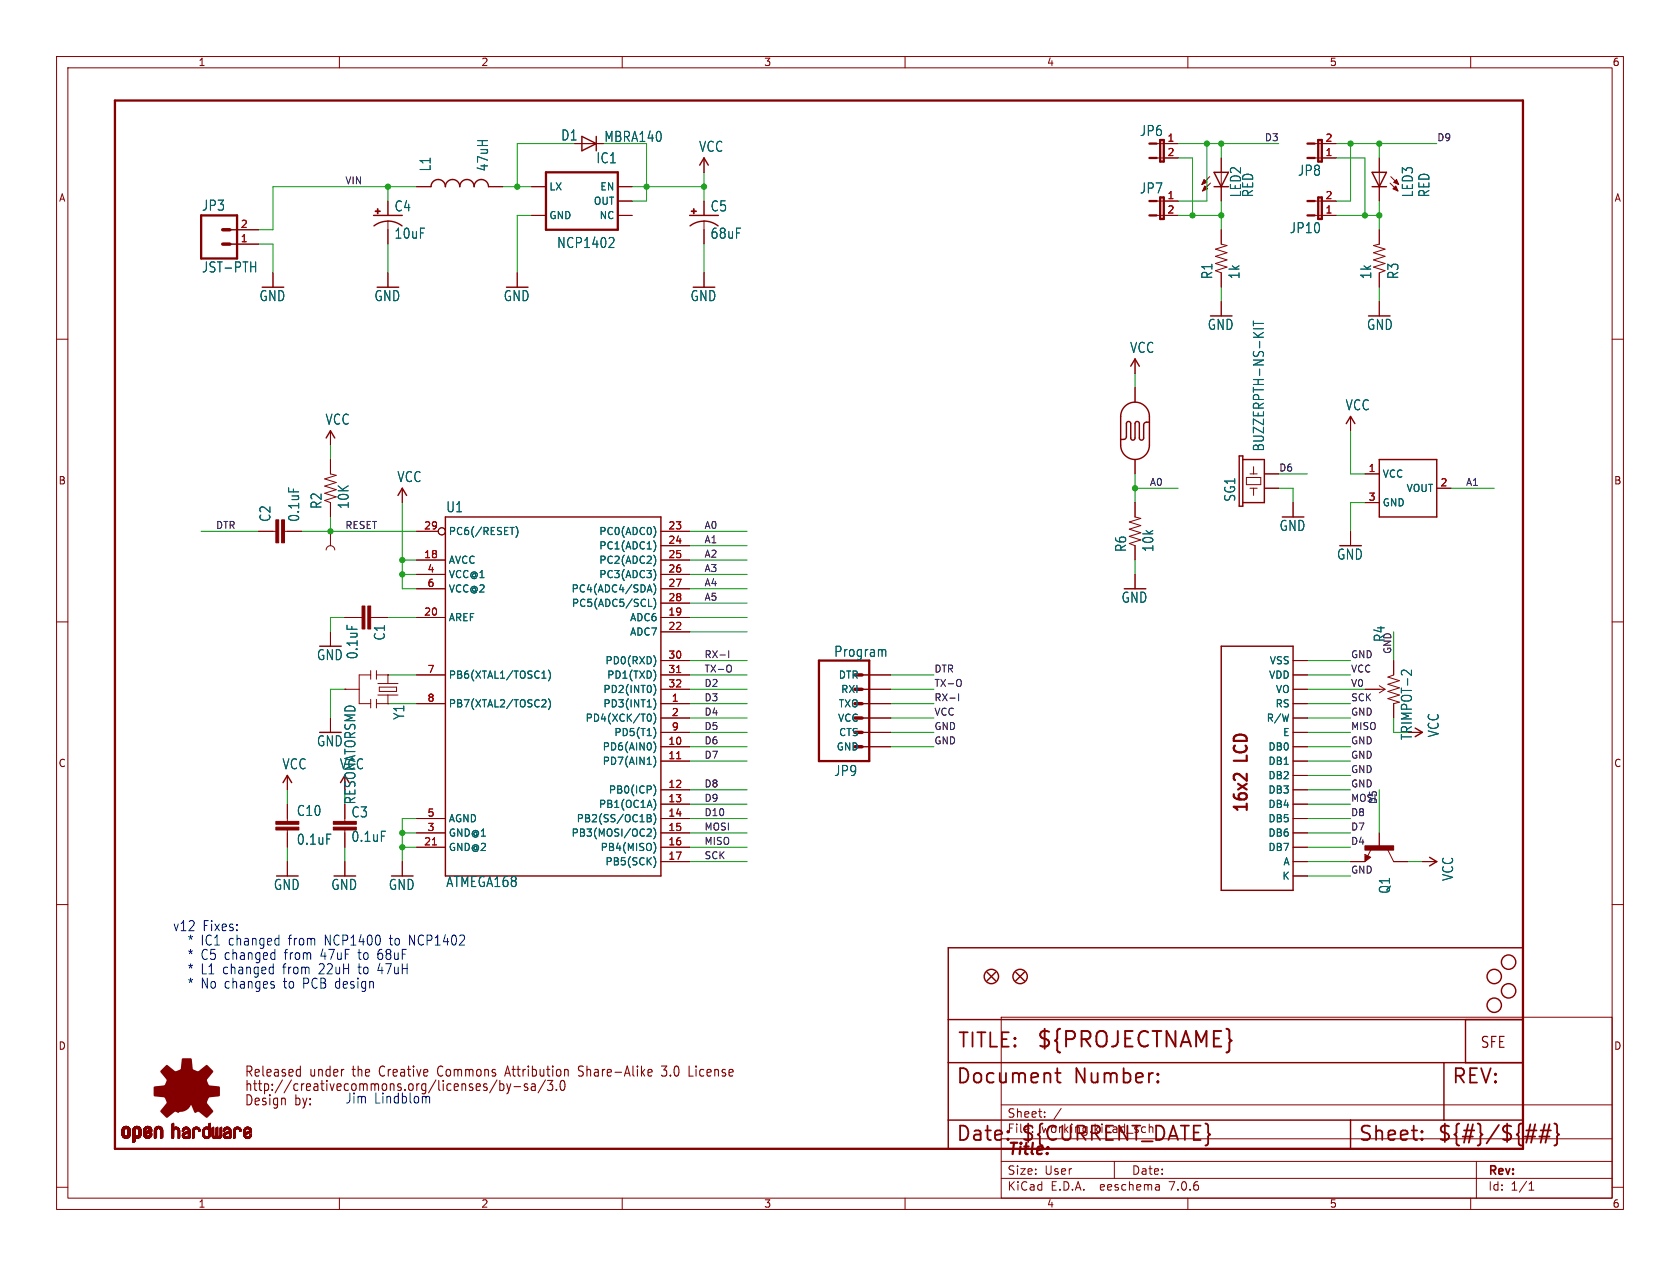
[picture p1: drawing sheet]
<svg xmlns="http://www.w3.org/2000/svg" width="297mm" height="224mm" viewBox="0 0 297 224" stroke-linecap="round" stroke-linejoin="round" font-family="sans-serif">
<defs><g id="words">
<text font-size="3.8" fill="#840000" x="183.1" y="185.7">${PROJECTNAME}</text>
<g font-size="3.5" fill="#840000">
<text x="169.2" y="185.7">TITLE:</text>
<text x="168.9" y="192.1">Document</text>
<text x="189.9" y="192.1">Number:</text>
<text x="256.5" y="192.1">REV:</text>
<text x="168.9" y="202.2">Date:</text>
<text x="180.3" y="202.2">${CURRENT_DATE}</text>
<text x="240" y="202.2">Sheet:</text>
<text x="254" y="202.2">${#}/${##}</text>
</g>
<g font-size="3.2" fill="#840000">
<text x="221.1" y="134.6" transform="rotate(-90 221.1 134.6)">LCD</text>
<text x="221.1" y="144" transform="rotate(-90 221.1 144)">16x2</text>
</g>
<text font-size="2.8" fill="#840000" x="178" y="204.8">Title:</text>
<text font-size="2.7" fill="#840000" x="261.6" y="185.6">SFE</text>
<g font-size="2.5" fill="#006464">
<text x="99.1" y="25.1">D1</text>
<text x="105.3" y="29.1">IC1</text>
<text x="106.7" y="25.3">MBRA140</text>
<text x="123.5" y="27.1">VCC</text>
<text x="201.4" y="24.3">JP6</text>
<text x="76.3" y="30.4" transform="rotate(-90 76.3 30.4)">L1</text>
<text x="86.5" y="30.4" transform="rotate(-90 86.5 30.4)">47uH</text>
<text x="201.4" y="34.4">JP7</text>
<text x="219.6" y="35" transform="rotate(-90 219.6 35)">LED2</text>
<text x="221.8" y="35" transform="rotate(-90 221.8 35)">RED</text>
<text x="229.4" y="31.3">JP8</text>
<text x="250" y="35" transform="rotate(-90 250 35)">LED3</text>
<text x="252.9" y="35" transform="rotate(-90 252.9 35)">RED</text>
<text x="35.6" y="37.5">JP3</text>
<text x="69.7" y="37.6">C4</text>
<text x="125.5" y="37.6">C5</text>
<text x="227.9" y="41.5">JP10</text>
<text x="69.7" y="42.4">10uF</text>
<text x="98.4" y="44.1">NCP1402</text>
<text x="125.5" y="42.4">68uF</text>
<text x="35.6" y="48.4">JST-PTH</text>
<text x="45.8" y="53.5">GND</text>
<text x="66.1" y="53.5">GND</text>
<text x="89" y="53.5">GND</text>
<text x="122" y="53.5">GND</text>
<text x="214.5" y="49.5" transform="rotate(-90 214.5 49.5)">R1</text>
<text x="219.3" y="49.5" transform="rotate(-90 219.3 49.5)">1k</text>
<text x="242.6" y="49.5" transform="rotate(-90 242.6 49.5)">1k</text>
<text x="247.4" y="49.5" transform="rotate(-90 247.4 49.5)">R3</text>
<text x="213.4" y="58.6">GND</text>
<text x="241.6" y="58.6">GND</text>
<text x="199.7" y="62.6">VCC</text>
<text x="57.5" y="75.3">VCC</text>
<text x="237.8" y="72.8">VCC</text>
<text x="223.7" y="80" transform="rotate(-90 223.7 80)">BUZZERPTH-NS-KIT</text>
<text x="70.2" y="85.5">VCC</text>
<text x="218.6" y="88.8" transform="rotate(-90 218.6 88.8)">SG1</text>
<text x="48" y="92.4" transform="rotate(-90 48 92.4)">C2</text>
<text x="53.1" y="92.4" transform="rotate(-90 53.1 92.4)">0.1uF</text>
<text x="57.1" y="90.1" transform="rotate(-90 57.1 90.1)">R2</text>
<text x="61.9" y="90.1" transform="rotate(-90 61.9 90.1)">10K</text>
<text x="78.8" y="90.8">U1</text>
<text x="226.1" y="94.1">GND</text>
<text x="199.3" y="97.7" transform="rotate(-90 199.3 97.7)">R6</text>
<text x="204.1" y="97.7" transform="rotate(-90 204.1 97.7)">10k</text>
<text x="236.3" y="99.2">GND</text>
<text x="198.2" y="106.8">GND</text>
<text x="68.3" y="113.4" transform="rotate(-90 68.3 113.4)">C1</text>
<text x="245" y="113.7" transform="rotate(-90 245 113.7)">R4</text>
<text x="55.9" y="117">GND</text>
<text x="63.4" y="116.7" transform="rotate(-90 63.4 116.7)">0.1uF</text>
<text x="147.4" y="116.4">Program</text>
<text x="71.7" y="127.4" transform="rotate(-90 71.7 127.4)">Y1</text>
<text x="249.8" y="131" transform="rotate(-90 249.8 131)">TRIMPOT-2</text>
<text x="254.6" y="130.5" transform="rotate(-90 254.6 130.5)">VCC</text>
<text x="49.8" y="136.3">VCC</text>
<text x="55.9" y="132.2">GND</text>
<text x="60" y="136.3">VCC</text>
<text x="147.4" y="137.5">JP9</text>
<text x="63.1" y="142.4" transform="rotate(-90 63.1 142.4)">RESONATORSMD</text>
<text x="52.4" y="144.5">C10</text>
<text x="52.4" y="149.6">0.1uF</text>
<text x="62" y="144.8">C3</text>
<text x="62" y="149.1">0.1uF</text>
<text x="257.1" y="155.9" transform="rotate(-90 257.1 155.9)">VCC</text>
<text x="48.3" y="157.6">GND</text>
<text x="58.5" y="157.6">GND</text>
<text x="68.6" y="157.6">GND</text>
<text x="78.8" y="157.1">ATMEGA168</text>
<text x="245.9" y="158.2" transform="rotate(-90 245.9 158.2)">Q1</text>
</g>
<g font-size="2.5" fill="#0000c2">
<text x="30.5" y="164.9">v12</text>
<text x="33" y="167.4">* IC1 changed</text>
<text x="35.8" y="164.9">Fixes:</text>
<text x="51.2" y="167.4">from</text>
<text x="57.7" y="167.4">NCP1400</text>
<text x="69.3" y="167.4">to</text>
<text x="72.9" y="167.4">NCP1402</text>
<text x="33" y="172.5">* L1 changed</text>
<text x="33" y="169.9">* C5 changed</text>
<text x="50.2" y="172.5">from</text>
<text x="50.5" y="169.9">from</text>
<text x="56.7" y="172.5">22uH</text>
<text x="57" y="169.9">47uF</text>
<text x="63.8" y="172.5">to</text>
<text x="63.8" y="169.9">to</text>
<text x="67.3" y="172.5">47uH</text>
<text x="67.3" y="169.9">68uF</text>
<text x="33" y="175">* No changes</text>
<text x="50.3" y="175">to</text>
<text x="53.9" y="175">PCB design</text>
<text x="43.2" y="193.2">http://creativecommons.org/licenses/by-sa/3.0</text>
<text x="61" y="195.3">Jim</text>
<text x="66.2" y="195.3">Lindblom</text>
</g>
<g font-size="2.5" fill="#840000">
<text x="43.2" y="190.7">Released</text>
<text x="54.7" y="190.7">under</text>
<text x="62.5" y="190.7">the</text>
<text x="67.4" y="190.7">Creative</text>
<text x="78" y="190.7">Commons</text>
<text x="90.3" y="190.7">Attribution</text>
<text x="103.4" y="190.7">Share-Alike</text>
<text x="118.4" y="190.7">3.0</text>
<text x="123.5" y="190.7">License</text>
<text x="43.2" y="195.8">Design</text>
<text x="52.1" y="195.8">by:</text>
</g>
<g font-size="2.1" fill="#840000">
<text x="178" y="197.9">Sheet:</text>
<text x="178" y="200.6">File:</text>
<text x="184.1" y="200.6">working.kicad_sch</text>
<text x="178" y="208">Size:</text>
<text x="184.7" y="208">User</text>
<text x="200" y="208">Date:</text>
<text x="263" y="208.2">Rev:</text>
<text x="178" y="210.8">KiCad</text>
<text x="185.7" y="210.8">E.D.A.</text>
<text x="194.6" y="210.8">eeschema</text>
<text x="207" y="210.8">7.0.6</text>
<text x="263" y="210.8">Id:</text>
<text x="267.1" y="210.8">1/1</text>
</g>
<g font-size="1.8" fill="#840000">
<text x="35" y="11.9">1</text>
<text x="85" y="11.9">2</text>
<text x="135" y="11.9">3</text>
<text x="185" y="11.9">4</text>
<text x="235" y="11.9">5</text>
<text x="285" y="11.9">6</text>
<text x="10.3" y="35.9">A</text>
<text x="285.3" y="35.9">A</text>
<text x="10.3" y="85.9">B</text>
<text x="285.3" y="85.9">B</text>
<text x="10.3" y="135.9">C</text>
<text x="285.3" y="135.9">C</text>
<text x="10.3" y="185.9">D</text>
<text x="285.3" y="185.9">D</text>
<text x="35" y="213.8">1</text>
<text x="85" y="213.8">2</text>
<text x="135" y="213.8">3</text>
<text x="185" y="213.8">4</text>
<text x="235" y="213.8">5</text>
<text x="285" y="213.8">6</text>
</g>
<g font-size="1.8" fill="#a90000">
<text x="206.3" y="25.1">1</text>
<text x="206.3" y="27.7">2</text>
<text x="234.2" y="27.7">1</text>
<text x="234.2" y="25.1">2</text>
<text x="206.3" y="35.3">1</text>
<text x="234.2" y="35.3">2</text>
<text x="42.5" y="40.4">2</text>
<text x="206.3" y="37.8">2</text>
<text x="234.2" y="37.8">1</text>
<text x="42.5" y="42.9">1</text>
<text x="241.9" y="83.6">1</text>
<text x="241.9" y="88.6">3</text>
<text x="254.6" y="86.1">2</text>
<text x="74.9" y="93.7">29</text>
<text x="118.1" y="93.7">23</text>
<text x="74.9" y="98.8">18</text>
<text x="75.5" y="101.3">4</text>
<text x="118.1" y="96.3">24</text>
<text x="118.1" y="98.8">25</text>
<text x="118.1" y="101.3">26</text>
<text x="75.5" y="103.9">6</text>
<text x="118.1" y="103.9">27</text>
<text x="118.1" y="106.4">28</text>
<text x="74.9" y="109">20</text>
<text x="118.1" y="109">19</text>
<text x="118.1" y="111.5">22</text>
<text x="75.5" y="119.1">7</text>
<text x="118.1" y="116.6">30</text>
<text x="118.1" y="119.1">31</text>
<text x="75.5" y="124.2">8</text>
<text x="118.1" y="121.7">32</text>
<text x="118.7" y="124.2">1</text>
<text x="118.1" y="131.8">10</text>
<text x="118.7" y="126.7">2</text>
<text x="118.7" y="129.3">9</text>
<text x="118.1" y="134.4">11</text>
<text x="118.1" y="139.4">12</text>
<text x="118.1" y="142">13</text>
<text x="74.9" y="149.6">21</text>
<text x="75.5" y="147.1">3</text>
<text x="75.5" y="144.5">5</text>
<text x="118.1" y="144.5">14</text>
<text x="118.1" y="147.1">15</text>
<text x="118.1" y="149.6">16</text>
<text x="118.1" y="152.1">17</text>
</g>
<g font-size="1.8" fill="#006464">
<text x="97" y="33.9">LX</text>
<text x="106" y="33.9">EN</text>
<text x="97" y="39">GND</text>
<text x="104.9" y="36.4">OUT</text>
<text x="105.9" y="39">NC</text>
<text x="244.3" y="84.7">VCC</text>
<text x="244.3" y="89.8">GND</text>
<text x="248.6" y="87.2">VOUT</text>
<text x="79.2" y="94.8">PC6(/RESET)</text>
<text x="105.8" y="94.8">PC0(ADC0)</text>
<text x="79.2" y="99.9">AVCC</text>
<text x="105.8" y="97.4">PC1(ADC1)</text>
<text x="105.8" y="99.9">PC2(ADC2)</text>
<text x="79.2" y="102.5">VCC@1</text>
<text x="79.2" y="105">VCC@2</text>
<text x="100.9" y="105">PC4(ADC4/SDA)</text>
<text x="101" y="107.5">PC5(ADC5/SCL)</text>
<text x="105.8" y="102.5">PC3(ADC3)</text>
<text x="79.2" y="110.1">AREF</text>
<text x="111.3" y="110.1">ADC6</text>
<text x="111.3" y="112.6">ADC7</text>
<text x="106.9" y="117.7">PD0(RXD)</text>
<text x="224.4" y="117.7">VSS</text>
<text x="79.2" y="120.2">PB6(XTAL1/TOSC1)</text>
<text x="79.2" y="125.3">PB7(XTAL2/TOSC2)</text>
<text x="106.6" y="125.3">PD3(INT1)</text>
<text x="106.6" y="122.8">PD2(INT0)</text>
<text x="107.2" y="120.2">PD1(TXD)</text>
<text x="148.2" y="120.2">DTR</text>
<text x="148.2" y="125.3">TXO</text>
<text x="148.6" y="122.8">RXI</text>
<text x="224.3" y="120.2">VDD</text>
<text x="225.4" y="125.3">RS</text>
<text x="225.5" y="122.8">VO</text>
<text x="103.4" y="127.9">PD4(XCK/T0)</text>
<text x="108.5" y="130.4">PD5(T1)</text>
<text x="148.1" y="127.9">VCC</text>
<text x="148.2" y="130.4">CTS</text>
<text x="223.8" y="127.9">R/W</text>
<text x="226.7" y="130.4">E</text>
<text x="106.5" y="132.9">PD6(AIN0)</text>
<text x="106.5" y="135.5">PD7(AIN1)</text>
<text x="147.8" y="132.9">GND</text>
<text x="224.1" y="132.9">DB0</text>
<text x="224.1" y="135.5">DB1</text>
<text x="105.8" y="143.1">PB1(OC1A)</text>
<text x="107.5" y="140.6">PB0(ICP)</text>
<text x="224.1" y="140.6">DB3</text>
<text x="224.1" y="143.1">DB4</text>
<text x="224.1" y="138">DB2</text>
<text x="79.2" y="148.2">GND@1</text>
<text x="79.2" y="145.6">AGND</text>
<text x="100.9" y="148.2">PB3(MOSI/OC2)</text>
<text x="101.9" y="145.6">PB2(SS/OC1B)</text>
<text x="224.1" y="145.6">DB5</text>
<text x="224.1" y="148.2">DB6</text>
<text x="79.2" y="150.7">GND@2</text>
<text x="106.1" y="150.7">PB4(MISO)</text>
<text x="106.9" y="153.3">PB5(SCK)</text>
<text x="224.1" y="150.7">DB7</text>
<text x="226.6" y="155.8">K</text>
<text x="226.8" y="153.3">A</text>
</g>
<g font-size="1.7" fill="#0f0f0f">
<text x="223.5" y="25.1">D3</text>
<text x="254" y="25.1">D9</text>
<text x="61" y="32.7">VIN</text>
<text x="226.1" y="83.5">D6</text>
<text x="203.2" y="86">A0</text>
<text x="259.1" y="86">A1</text>
<text x="38.1" y="93.6">DTR</text>
<text x="61" y="93.6">RESET</text>
<text x="124.5" y="93.6">A0</text>
<text x="124.5" y="96.2">A1</text>
<text x="124.5" y="98.7">A2</text>
<text x="124.5" y="101.3">A3</text>
<text x="124.5" y="103.8">A4</text>
<text x="124.5" y="106.3">A5</text>
<text x="124.5" y="116.5">RX-I</text>
<text x="124.5" y="119">TX-O</text>
<text x="165.1" y="119">DTR</text>
<text x="238.8" y="116.5">GND</text>
<text x="238.8" y="119">VCC</text>
<text x="246" y="115.8" transform="rotate(-90 246 115.8)">GND</text>
<text x="124.5" y="124.1">D3</text>
<text x="124.5" y="121.6">D2</text>
<text x="165.1" y="121.6">TX-O</text>
<text x="165.1" y="124.1">RX-I</text>
<text x="238.8" y="121.6">V0</text>
<text x="238.8" y="124.1">SCK</text>
<text x="124.5" y="131.7">D6</text>
<text x="124.5" y="129.2">D5</text>
<text x="124.5" y="126.7">D4</text>
<text x="165.1" y="126.7">VCC</text>
<text x="165.1" y="131.7">GND</text>
<text x="165.1" y="129.2">GND</text>
<text x="238.8" y="126.7">GND</text>
<text x="238.8" y="129.2">MISO</text>
<text x="238.8" y="131.7">GND</text>
<text x="124.5" y="134.3">D7</text>
<text x="238.8" y="136.8">GND</text>
<text x="238.8" y="134.3">GND</text>
<text x="124.5" y="141.9">D9</text>
<text x="124.5" y="139.4">D8</text>
<text x="238.8" y="139.4">GND</text>
<text x="238.8" y="141.9">MOSI</text>
<text x="243.5" y="142.3" transform="rotate(-90 243.5 142.3)">D5</text>
<text x="124.5" y="144.4">D10</text>
<text x="124.5" y="147">MOSI</text>
<text x="124.5" y="149.5">MISO</text>
<text x="238.8" y="144.4">D8</text>
<text x="238.8" y="147">D7</text>
<text x="238.8" y="149.5">D4</text>
<text x="124.5" y="152.1">SCK</text>
<text x="238.8" y="154.6">GND</text>
</g>
</g></defs>
<g fill="none" stroke="#840000" stroke-width=".18">
<path d="M10 10h277v203.9h-277zM12 12h273v199.9h-273zM60 10v2M110 10v2M160 10v2M210 10v2M260 10v2M68.6 35.6v2.5M68.6 39.1v4.1M73.7 33h2.5M86.4 33h2.5M94 33h2.5"/>
<path d="M94 38.1h2.5M101.6 25.4h5.1M109.2 33h2.6M109.2 38.1h2.6M109.2 35.6h2.6M124.5 27.9v2.6M124.5 35.6v2.5M124.5 39.1v4.1M204.5 27.9h3.8M204.5 25.4h3.8M204.5 38.1h3.8M204.5 35.6h3.8"/>
<path d="M213.9 31.2l-1.4 1.4M214 32.4l-1.4 1.4M215.9 27.9v7.7M232.4 27.9h3.8M232.4 25.4h3.8M232.4 38.1h3.8M232.4 35.6h3.8M243.8 27.9v7.7M245.7 32.4l1.4 1.4M245.9 31.2l1.4 1.4M10 60h2M40.6 43.2h5.1"/>
<path d="M40.6 40.6h5.1M48.3 48.3v2.5M68.6 48.3v2.5M91.4 48.3v2.5M124.5 48.3v2.5M215.9 40.6v2.6l1 .2-2 .7 2 .6-2 .6 2 .7-2 .6 2 .6-2 .7 1 .4v2.5M215.9 53.3v2.6M243.8 40.6v2.6l-1 .2 2.1 .7-2.1 .6 2.1 .6-2.1 .7 2.1 .6-2.1 .6 2.1 .7-1.1 .4v2.5M243.8 53.3v2.6M285 60h2M58.4 76.2v2.5M200.7 63.5v2.5"/>
<path d="M200.7 68.6v2.5M238.8 73.7v2.5M45.7 94h3.1M50.3 94h3M57.7 97.3a.76 .76 0 0 1 .7-.8 .76 .76 0 0 1 .8 .8M58.4 94h.1M58.4 81.3v2.5l1 .3-2 .6 2 .6-2 .7 2 .6-2 .6 2 .7-2 .6 1 .4v2.5M58.4 94v2.5M71.1 86.4v2.5M73.7 99.1h5M73.7 94h3.8M116.8 99.1h5.1"/>
<path d="M116.8 94h5.1M116.8 96.5h5.1M200.7 81.3v2.5M200.7 88.9v2.5l1 .3-2.1 .6 2.1 .7-2.1 .6 2.1 .6-2.1 .7 2.1 .6-2.1 .6 1.1 .4v2.6M220.3 84.5h2.6v1.2h-2.6zM221 83.8h1.2M221 86.4h1.2M221.6 82.6v1.2M221.6 86.4v1.2M223.5 83.8h2.6M223.5 86.4h2.6M228.6 88.9v2.5"/>
<path d="M238.8 94v2.5M241.3 83.8h2.5M241.3 88.9h2.5M254 86.4h2.5M10 110h2M58.4 111.8v2.5M61 109.2h3M65.5 119.4h-2v5.1h2M65.5 109.2h3.1M65.5 118.6v1.5M66.5 119.4h2.1M66.5 118.6v1.5"/>
<path d="M68.6 119.4h.1M68.6 119.4v1.5M73.7 109.2h5M73.7 101.6h5M73.7 104.1h5M73.7 119.4h5M116.8 109.2h5.1M116.8 111.8h5.1M116.8 101.6h5.1M116.8 104.1h5.1M116.8 106.7h5.1M116.8 116.8h5.1"/>
<path d="M116.8 119.4h5.1M152.4 119.4h5.1M200.7 101.6v2.5M228.6 116.8h2.5M228.6 119.4h2.5M246.4 116.8v2.6l-1 .4 2 .6-2 .6 2 .7-2 .6 2 .6-2 .7 2 .6-1 .3v2.5M285 110h2M50.8 137.2v2.5M58.4 127v2.5M61 121.9h.1M61 121.9h2.5M65.5 123.7v1.5"/>
<path d="M66.5 124.5h2.1M66.5 123.7v1.5M66.8 120.9h3.6M66.8 122.9h3.6M67.1 121.5h3v.8h-3zM68.6 124.5h.1M68.6 122.9v1.6M73.7 124.5h5M116.8 124.5h5.1M116.8 132.1h5.1M116.8 134.6h5.1M116.8 139.7h5.1"/>
<path d="M116.8 127h5.1M116.8 121.9h5.1M116.8 129.5h5.1M152.4 124.5h5.1M152.4 132.1h5.1M152.4 127h5.1M152.4 121.9h5.1M152.4 129.5h5.1M228.6 124.5h2.5M228.6 132.1h2.5M228.6 134.6h2.5M228.6 139.7h2.5"/>
<path d="M228.6 127h2.5M228.6 121.9h2.5M228.6 129.5h2.5M228.6 137.2h2.5M241.3 121.9h3.6M243.8 121.3l1.1 .6M244.9 121.9l-1.1 .7M248.9 129.5h2.6M10 160h2M50.8 142.2v3.1M50.8 146.8v3.1M50.8 152.4v2.5"/>
<path d="M61 142.2v3.1M61 146.8v3.1M61 152.4v2.5M71.1 152.4v2.5M73.7 144.8h5M73.7 147.3h5M73.7 149.9h5M116.8 152.4h5.1M116.8 142.2h5.1M116.8 144.8h5.1M116.8 147.3h5.1M116.8 149.9h5.1"/>
<path d="M228.6 152.4h2.5M228.6 142.2h2.5M228.6 144.8h2.5M228.6 147.3h2.5M228.6 149.9h2.5M228.6 154.9h2.5M238.8 152.4h2.5M241.3 151.1l1 .5-1 .8zM242.4 150.2l-.6 1.2M243.8 147.3v2.6M245.4 150.4l1 2h2.5M251.5 152.4h2.5"/>
<path d="M285 160h2M177 179.9h108v32h-108zM177 195.4h108M184.7 197.5v.1M184.7 196.7v.1M187.6 196l-1.3 2M10 210h2M60 211.9v2M110 211.9v2M160 211.9v2M177 208.4h108M177 205.4h108"/>
<path d="M177 201.4h108M197 205.4v3M204.9 209.6l.1 .9M205 210.4l-.2 .1M205 209.9h-.2M210 211.9v2M260 211.9v2M261 205.4v6.5M270.3 210.5h.9M270.3 209.4l.4-.4v1.5M285 210h2"/>
<circle cx="78.1" cy="94" r=".63"/>
</g>
<g fill="none" stroke="#840000" stroke-width=".25">
<path d="M66 38.1h5.1M66.1 40a4.1 4.1 0 0 1 5 0M76.2 33a1.27 1.27 0 0 1 1.3-1.2 1.27 1.27 0 0 1 1.2 1.2 1.27 1.27 0 0 1 1.3-1.2 1.27 1.27 0 0 1 1.3 1.2 1.27 1.27 0 0 1 1.2-1.2 1.27 1.27 0 0 1 1.3 1.2 1.27 1.27 0 0 1 1.3-1.2 1.27 1.27 0 0 1 1.3 1.2M102.9 24.1l2.5 1.3-2.5 1.3zM105.4 24.1v2.6M121.9 38.1h5.1M122 40a4.1 4.1 0 0 1 4.9 0M123.7 29.2l.8-1.3 .7 1.3M214.6 33h2.6M214.6 30.5h2.6l-1.3 2.5zM242.6 33h2.5M242.6 30.5h2.5l-1.3 2.5z"/>
<path d="M57.7 77.5l.7-1.3 .8 1.3M198.9 71.9a2.54 2.54 0 0 1 2.7-.6 2.54 2.54 0 0 1 1.6 2.4v5a2.54 2.54 0 0 1-2.5 2.6 2.54 2.54 0 0 1-2.6-2.6v-5a2.54 2.54 0 0 1 .8-1.8zM199.9 64.8l.8-1.3 .7 1.3M203.2 74.7h-.7l-.3 .3v2.5l-.2 .3h-.3l-.3-.2v-2.7l-.1-.3h-.3l-.3 .3v2.6l-.1 .2-.4 .1-.3-.2v-2.7l-.1-.3h-.3l-.4 .3v2.5l-.3 .3h-.7M238 74.9l.8-1.2 .7 1.2M70.4 87.6l.7-1.2 .8 1.2M78.7 91.4h38.1v63.5h-38.1zM219.1 80.6h.6v8.9h-.6zM219.7 81.3h3.8v7.6h-3.8M243.8 81.3h10.2v10.1h-10.2zM215.9 114.3h12.7v43.2h-12.7zM50 138.4l.8-1.2 .8 1.2"/>
<path d="M61 137.2l-.8 1.2M250.2 128.8l1.3 .7-1.3 .8M241.4 151.4v.7l.7-.5-.5-.2v.4l.2-.2M252.7 151.6l1.3 .8-1.3 .8M167.6 167.6h101.6v35.6h-101.6zM174.5 172l1.5 1.5M176 172l-1.5 1.5M179.6 172l1.5 1.5M181.1 172l-1.5 1.5M167.6 188h101.6M167.6 180.3h101.6M167.6 198.1h101.6"/>
<path d="M238.8 198.1v5.1M255.3 188v10.1M259.1 180.3v7.7"/>
<circle cx="175.3" cy="172.7" r="1.27"/>
<circle cx="180.3" cy="172.7" r="1.27"/>
<circle cx="264.2" cy="177.8" r="1.27"/>
<circle cx="264.2" cy="172.7" r="1.27"/>
<circle cx="266.7" cy="170.2" r="1.27"/>
<circle cx="266.7" cy="175.3" r="1.27"/>
</g>
<g fill="none" stroke="#006464" stroke-width=".18">
<path d="M44.3 47.2h.9M45.2 46.3v1.8M108.3 42l.2 .3v.5l-.9 1h.9M221.6 58.8l1 .9M221.6 58.1h1.8M221.6 56.8v.8M221.6 57.2h1.8M223.4 58.8l-1.1 .6M90.2 93.3h.7M91.2 93.1a1.46 1.46 0 0 1 0 1.9M115.6 93.2a1.49 1.49 0 0 1 0 1.8M115.6 95.7a1.49 1.49 0 0 1 0 1.8"/>
<path d="M115.6 98.2a1.49 1.49 0 0 1 0 1.9M95.8 120h.7M96 118.9l.2-.2v1.3M96.9 118.5a1.46 1.46 0 0 1 0 1.9M114.5 104.4h.6M114.7 107.3h.6M114.8 103.4l.5 1.3M115.6 105.8a1.46 1.46 0 0 1 0 1.9M115.6 100.8a1.49 1.49 0 0 1 0 1.8M115.6 103.3a1.47 1.47 0 0 1 0 1.9M115.7 116.2l.2 .6-.2 .9M115.9 119.1v.8"/>
<path d="M156.2 114.9h.2l.2 .3v.9M249.5 118.5v1l-1-.9-.2-.1-.5 .2-.1 .5M96 123.8h.4l.1 .3-.8 .9h.8M96.9 123.6a1.46 1.46 0 0 1 0 1.9M114.7 126.3a.68 .68 0 0 1 .5 .6 .68 .68 0 0 1-.5 .7M115.6 123.6a1.46 1.46 0 0 1 0 1.9M115.6 126.1a1.46 1.46 0 0 1 0 2M115.6 133.7a1.46 1.46 0 0 1 0 2M115.6 138.8a1.46 1.46 0 0 1 0 2M115.6 121.1a1.47 1.47 0 0 1 0 1.9M115.6 128.7a1.49 1.49 0 0 1 0 1.8M115.6 131.3a1.47 1.47 0 0 1 0 1.8"/>
<path d="M114.4 144.1l.6 .1 .1 .3-.3 .2M114.4 144.7h.4M114.6 146.6l.4 .1 .1 .3-.7 .9h.7M114.8 144.7l.3 .2v.3l-.7 .2M115.6 141.4a1.46 1.46 0 0 1 0 1.9M115.6 143.9a1.46 1.46 0 0 1 0 1.9M115.6 146.4a1.46 1.46 0 0 1 0 2M115.6 149a1.49 1.49 0 0 1 0 1.9M115.6 151.6a1.47 1.47 0 0 1 0 1.9"/>
</g>
<path d="M119.6 119h.7M119.6 134.2h.7M76.4 149.4h.8" fill="none" stroke="#a90000" stroke-width=".18"/>
<g fill="#840000" stroke="#840000" stroke-width=".18">
<path d="M212.9 31.8l.5 .5-.9 .3z"/>
<path d="M213 32.9l.5 .5-.9 .4z"/>
<path d="M246.4 32.3l.5-.5 .4 .8z"/>
<path d="M246.3 33.4l.5-.5 .3 .9z"/>
<path d="M21.6 200.7h.3z"/>
<path d="M21.6 200.6l.3 .1z"/>
<path d="M21.6 200.6h.3z"/>
<path d="M21.6 200.5l.3 .1z"/>
<path d="M21.6 200.5h.3z"/>
<path d="M21.6 200.4l.3 .1z"/>
<path d="M21.6 200.4h.3z"/>
<path d="M21.6 200.3l.3 .1z"/>
<path d="M21.6 200.3h.3z"/>
<path d="M21.6 200.2l.3 .1z"/>
<path d="M21.6 200.2h.3z"/>
<path d="M21.6 200.1l.3 .1z"/>
<path d="M21.6 200.1h.3z"/>
<path d="M21.6 200l.3 .1z"/>
<path d="M21.6 200h.3z"/>
<path d="M21.6 199.9l.3 .1z"/>
<path d="M21.6 199.9h.3z"/>
<path d="M21.6 200.7h.4z"/>
<path d="M21.6 199.9h.4z"/>
<path d="M21.6 199.8l.4 .1z"/>
<path d="M21.6 199.8h.4z"/>
<path d="M21.6 200.8h.4z"/>
<path d="M21.6 200.7l.4 .1z"/>
<path d="M21.6 199.7l.4 .1z"/>
<path d="M21.6 200.9h.5z"/>
<path d="M21.6 200.8l.5 .1z"/>
<path d="M21.6 199.7h.4z"/>
<path d="M21.6 199.7h.5z"/>
<path d="M21.6 200.9h.6z"/>
<path d="M21.6 199.6l.6 .1z"/>
<path d="M21.6 200.9l.6 .1z"/>
<path d="M21.6 199.6h.6z"/>
<path d="M21.6 201h1.3z"/>
<path d="M21.6 201h.6z"/>
<path d="M21.6 199.6h1.3z"/>
<path d="M21.7 201h1.2z"/>
<path d="M21.7 199.6h1.2z"/>
<path d="M21.7 199.5l1.2 .1z"/>
<path d="M21.7 201l1.2 .1z"/>
<path d="M21.7 199.5h1.2z"/>
<path d="M21.7 201.1h1.2z"/>
<path d="M21.7 201.1h1.1z"/>
<path d="M21.7 199.5h1.1z"/>
<path d="M21.8 201.1h1z"/>
<path d="M21.8 199.4l1 .1z"/>
<path d="M21.8 201.1l1 .1z"/>
<path d="M21.8 199.4h1z"/>
<path d="M21.8 201.2h1z"/>
<path d="M21.9 201.2h.8z"/>
<path d="M21.9 199.4h.8z"/>
<path d="M21.9 199.3l.8 .1z"/>
<path d="M21.9 199.3h.8z"/>
<path d="M21.9 201.2l.8 .1z"/>
<path d="M21.9 201.3h.8z"/>
<path d="M21.9 199.3h.7z"/>
<path d="M22 201.3h.6z"/>
<path d="M22 199.3h.6z"/>
<path d="M22 201.3h.5z"/>
<path d="M22 199.3h.5z"/>
<path d="M22.1 199.3h.4z"/>
<path d="M22.1 201.3h.4z"/>
<path d="M22.1 199.2l.4 .1z"/>
<path d="M22.1 199.2h.3z"/>
<path d="M22.2 201.3l.2 .1z"/>
<path d="M22.2 201.4h.2z"/>
<path d="M22.2 199.2h.2z"/>
<path d="M22.3 199.6h.6z"/>
<path d="M22.4 201h.5z"/>
<path d="M22.4 199.6h.5z"/>
<path d="M22.4 200.9l.5 .1z"/>
<path d="M22.4 200.9h.6z"/>
<path d="M22.4 199.6l.6 .1z"/>
<path d="M22.4 199.7h.6z"/>
<path d="M22.5 199.7h.5z"/>
<path d="M22.5 200.9h.5z"/>
<path d="M22.5 200.8l.5 .1z"/>
<path d="M22.5 200.8h.5z"/>
<path d="M22.5 199.7l.5 .1z"/>
<path d="M22.6 199.8h.4z"/>
<path d="M22.6 200.8h.4z"/>
<path d="M22.6 200.7l.4 .1z"/>
<path d="M22.6 200.7h.4z"/>
<path d="M22.6 199.9h.4z"/>
<path d="M22.6 199.8l.4 .1z"/>
<path d="M22.6 200.6l.4 .1z"/>
<path d="M22.6 200.6h.4z"/>
<path d="M22.6 200.5l.4 .1z"/>
<path d="M22.6 200.5h.4z"/>
<path d="M22.6 200.4l.4 .1z"/>
<path d="M22.6 200.4h.4z"/>
<path d="M22.6 200.3l.4 .1z"/>
<path d="M22.6 200.3h.4z"/>
<path d="M22.6 200.2l.4 .1z"/>
<path d="M22.6 200.2h.4z"/>
<path d="M22.6 200.1l.4 .1z"/>
<path d="M22.6 200.1h.4z"/>
<path d="M22.6 200l.4 .1z"/>
<path d="M22.6 200h.4z"/>
<path d="M22.6 199.9l.4 .1z"/>
<path d="M23.5 202h.2z"/>
<path d="M23.5 202h.3z"/>
<path d="M23.5 201.9l.3 .1z"/>
<path d="M23.5 201.9h.3z"/>
<path d="M23.5 201.9h.4z"/>
<path d="M23.5 201.8l.4 .1z"/>
<path d="M23.5 201.8h.4z"/>
<path d="M23.5 201.7l.4 .1z"/>
<path d="M23.5 201.7h.4z"/>
<path d="M23.5 201.6l.4 .1z"/>
<path d="M23.5 201.6h.4z"/>
<path d="M23.5 201.5l.4 .1z"/>
<path d="M23.5 201.5h.4z"/>
<path d="M23.5 201.4l.4 .1z"/>
<path d="M23.5 201.4h.4z"/>
<path d="M23.5 201.3l.4 .1z"/>
<path d="M23.5 201.3h.4z"/>
<path d="M23.5 201.3h1z"/>
<path d="M23.5 201.3h1.1z"/>
<path d="M23.5 201.2l1.1 .1z"/>
<path d="M23.5 201.2h1.1z"/>
<path d="M23.5 201.2h1.2z"/>
<path d="M23.5 201.1l1.2 .1z"/>
<path d="M23.5 201.1h1.2z"/>
<path d="M23.5 201.1h1.3z"/>
<path d="M23.5 201l1.3 .1z"/>
<path d="M23.5 201h1.3z"/>
<path d="M23.5 201h1.4z"/>
<path d="M23.5 201h.6z"/>
<path d="M23.5 200.9l.6 .1z"/>
<path d="M23.5 200.9h.6z"/>
<path d="M23.5 200.9h.5z"/>
<path d="M23.5 200.8l.4 .1z"/>
<path d="M23.5 200.8h.4z"/>
<path d="M23.5 200.7l.4 .1z"/>
<path d="M23.5 200.7h.4z"/>
<path d="M23.5 200.6l.4 .1z"/>
<path d="M23.5 200.6h.4z"/>
<path d="M23.5 200.5l.4 .1z"/>
<path d="M23.5 200.5h.4z"/>
<path d="M23.5 200.4l.4 .1z"/>
<path d="M23.5 200.4h.4z"/>
<path d="M23.5 200.3l.4 .1z"/>
<path d="M23.5 200.3h.4z"/>
<path d="M23.5 200.2l.4 .1z"/>
<path d="M23.5 200.2h.4z"/>
<path d="M23.5 200.1l.4 .1z"/>
<path d="M23.5 200.1h.4z"/>
<path d="M23.5 200l.4 .1z"/>
<path d="M23.5 200h.4z"/>
<path d="M23.5 199.9l.4 .1z"/>
<path d="M23.5 199.9h.4z"/>
<path d="M23.5 199.8l.4 .1z"/>
<path d="M23.5 199.8h.4z"/>
<path d="M23.5 202h.1z"/>
<path d="M23.5 199.7l.4 .1z"/>
<path d="M23.5 202l.1 .1z"/>
<path d="M23.5 199.7h.5z"/>
<path d="M23.5 199.6l.6 .1z"/>
<path d="M23.5 199.6h.6z"/>
<path d="M23.6 199.6h.5z"/>
<path d="M23.6 199.6h1.3z"/>
<path d="M23.6 199.6h1.2z"/>
<path d="M23.6 199.5l1.2 .1z"/>
<path d="M23.6 199.5h1.2z"/>
<path d="M23.6 199.5h1.1z"/>
<path d="M23.7 199.4l1 .1z"/>
<path d="M23.7 199.4h1z"/>
<path d="M23.8 199.4h.9z"/>
<path d="M23.8 199.4h.8z"/>
<path d="M23.8 199.3l.8 .1z"/>
<path d="M23.8 199.3h.8z"/>
<path d="M23.9 199.3h.6z"/>
<path d="M23.9 201.3h.6z"/>
<path d="M24 199.3h.5z"/>
<path d="M24 201.3h.4z"/>
<path d="M24 199.3h.4z"/>
<path d="M24 199.2l.4 .1z"/>
<path d="M24 199.2h.4z"/>
<path d="M24.1 201.3l.2 .1z"/>
<path d="M24.1 199.2h.2z"/>
<path d="M24.1 201.4h.2z"/>
<path d="M24.3 199.6h.6z"/>
<path d="M24.3 201h.6z"/>
<path d="M24.3 200.9l.6 .1z"/>
<path d="M24.3 200.9h.6z"/>
<path d="M24.3 199.6l.6 .1z"/>
<path d="M24.4 200.9h.5z"/>
<path d="M24.4 199.7h.5z"/>
<path d="M24.5 200.9h.4z"/>
<path d="M24.5 199.7h.4z"/>
<path d="M24.5 200.8l.4 .1z"/>
<path d="M24.5 200.8h.4z"/>
<path d="M24.5 199.7l.4 .1z"/>
<path d="M24.5 199.8h.4z"/>
<path d="M24.5 200.7l.4 .1z"/>
<path d="M24.5 200.7h.4z"/>
<path d="M24.5 199.8l.4 .1z"/>
<path d="M24.5 199.9h.4z"/>
<path d="M24.6 200.7h.3z"/>
<path d="M24.6 200.6l.3 .1z"/>
<path d="M24.6 200.6h.3z"/>
<path d="M24.6 200.5l.3 .1z"/>
<path d="M24.6 200.5h.3z"/>
<path d="M24.6 200.4l.3 .1z"/>
<path d="M24.6 200.4h.3z"/>
<path d="M24.6 200.3l.3 .1z"/>
<path d="M24.6 200.3h.3z"/>
<path d="M24.6 200.2l.3 .1z"/>
<path d="M24.6 200.2h.3z"/>
<path d="M24.6 200.1l.3 .1z"/>
<path d="M24.6 200.1h.3z"/>
<path d="M24.6 200l.3 .1z"/>
<path d="M24.6 200h.3z"/>
<path d="M24.6 199.9l.3 .1z"/>
<path d="M24.6 199.9h.3z"/>
<path d="M25.4 200.8h.4z"/>
<path d="M25.4 200.7l.4 .1z"/>
<path d="M25.4 200.7h.4z"/>
<path d="M25.4 200.6l.4 .1z"/>
<path d="M25.4 200.6h.4z"/>
<path d="M25.4 200.6h.5z"/>
<path d="M25.4 200.5l.6 .1z"/>
<path d="M25.4 200.5h.6z"/>
<path d="M25.4 200.5h.7z"/>
<path d="M25.4 200.5h.8z"/>
<path d="M25.4 200.4l.8 .1z"/>
<path d="M25.4 200.4h.9z"/>
<path d="M25.4 200.4h1z"/>
<path d="M25.4 200.3l1 .1z"/>
<path d="M25.4 200.3h1z"/>
<path d="M25.4 200.3h1.1z"/>
<path d="M25.4 200.3h1.2z"/>
<path d="M25.4 200.2l1.3 .1z"/>
<path d="M25.4 200.2h1.3z"/>
<path d="M25.4 200.2h1.4z"/>
<path d="M25.4 200.2h.4z"/>
<path d="M25.4 200.1l.4 .1z"/>
<path d="M25.4 200.1h.4z"/>
<path d="M25.4 200.1h.3z"/>
<path d="M25.4 200l.3 .1z"/>
<path d="M25.4 200h.3z"/>
<path d="M25.4 200h.4z"/>
<path d="M25.4 199.9l.4 .1z"/>
<path d="M25.4 199.9h.4z"/>
<path d="M25.4 199.8l.4 .1z"/>
<path d="M25.4 199.8h.4z"/>
<path d="M25.4 200.9h.5z"/>
<path d="M25.4 200.8l.5 .1z"/>
<path d="M25.4 200.8h.5z"/>
<path d="M25.4 199.7l.5 .1z"/>
<path d="M25.4 199.7h.5z"/>
<path d="M25.4 200.9h.6z"/>
<path d="M25.4 199.7h.6z"/>
<path d="M25.5 200.9l.5 .1z"/>
<path d="M25.5 199.6l.5 .1z"/>
<path d="M25.5 199.6h.5z"/>
<path d="M25.5 201h1.3z"/>
<path d="M25.5 201h.5z"/>
<path d="M25.5 199.6h.6z"/>
<path d="M25.5 201h1.2z"/>
<path d="M25.5 199.6h1.3z"/>
<path d="M25.5 199.6h1.2z"/>
<path d="M25.5 199.5l1.2 .1z"/>
<path d="M25.5 199.5h1.2z"/>
<path d="M25.5 201l1.2 .1z"/>
<path d="M25.5 201.1h1.2z"/>
<path d="M25.6 201.1h1.1z"/>
<path d="M25.6 199.5h1.1z"/>
<path d="M25.6 201.1h1z"/>
<path d="M25.6 199.4l1.1 .1z"/>
<path d="M25.6 201.1l1 .1z"/>
<path d="M25.6 199.4h1z"/>
<path d="M25.6 201.2h1z"/>
<path d="M25.7 201.2h.9z"/>
<path d="M25.7 199.4h.9z"/>
<path d="M25.7 201.2h.8z"/>
<path d="M25.7 199.4h.8z"/>
<path d="M25.7 199.3l.8 .1z"/>
<path d="M25.7 201.2l.8 .1z"/>
<path d="M25.7 199.3h.8z"/>
<path d="M25.7 201.3h.8z"/>
<path d="M25.8 199.3h.7z"/>
<path d="M25.8 201.3h.7z"/>
<path d="M25.8 199.3h.6z"/>
<path d="M25.8 201.3h.6z"/>
<path d="M25.9 199.3h.5z"/>
<path d="M25.9 201.3h.5z"/>
<path d="M25.9 200.2h.9z"/>
<path d="M25.9 200.1l.9 .1z"/>
<path d="M25.9 199.3h.4z"/>
<path d="M25.9 201.3h.4z"/>
<path d="M25.9 200.1h.9z"/>
<path d="M25.9 199.2l.4 .1z"/>
<path d="M26 201.3h.3z"/>
<path d="M26 201.3l.2 .1z"/>
<path d="M26 200.1h.8z"/>
<path d="M26 199.2h.3z"/>
<path d="M26 201.4h.2z"/>
<path d="M26 199.2h.2z"/>
<path d="M26.1 200.1h.7z"/>
<path d="M26.1 200l.7 .1z"/>
<path d="M26.2 200h.6z"/>
<path d="M26.2 199.6h.6z"/>
<path d="M26.2 201h.6z"/>
<path d="M26.2 200.9l.6 .1z"/>
<path d="M26.2 200.9h.6z"/>
<path d="M26.2 199.6l.6 .1z"/>
<path d="M26.3 200h.5z"/>
<path d="M26.3 199.7h.5z"/>
<path d="M26.3 200.9h.5z"/>
<path d="M26.4 200.9h.4z"/>
<path d="M26.4 199.7l.4 .1z"/>
<path d="M26.4 199.7h.4z"/>
<path d="M26.4 200.8l.4 .1z"/>
<path d="M26.4 199.8h.4z"/>
<path d="M26.4 200.8h.4z"/>
<path d="M26.4 199.9l.4 .1z"/>
<path d="M26.4 199.9h.4z"/>
<path d="M26.4 199.8l.4 .1z"/>
<path d="M26.4 200.7l.4 .1z"/>
<path d="M26.4 200.7h.4z"/>
<path d="M26.5 200.7h.3z"/>
<path d="M26.5 200.6l.3 .1z"/>
<path d="M26.5 200.6h.3z"/>
<path d="M26.5 200.5l.3 .1z"/>
<path d="M26.5 200.5h.3z"/>
<path d="M26.6 200.5h.2z"/>
<path d="M26.7 200.5h.1z"/>
<path d="M27.3 201.3h.3z"/>
<path d="M27.3 201.2l.3 .1z"/>
<path d="M27.3 201.2h.3z"/>
<path d="M27.3 201.2h.4z"/>
<path d="M27.3 201.1l.4 .1z"/>
<path d="M27.3 201.1h.4z"/>
<path d="M27.3 201l.4 .1z"/>
<path d="M27.3 201h.4z"/>
<path d="M27.3 200.9l.4 .1z"/>
<path d="M27.3 200.9h.4z"/>
<path d="M27.3 200.8l.4 .1z"/>
<path d="M27.3 200.8h.4z"/>
<path d="M27.3 200.7l.4 .1z"/>
<path d="M27.3 200.7h.4z"/>
<path d="M27.3 200.6l.4 .1z"/>
<path d="M27.3 200.6h.4z"/>
<path d="M27.3 200.5l.4 .1z"/>
<path d="M27.3 200.5h.4z"/>
<path d="M27.3 200.4l.4 .1z"/>
<path d="M27.3 200.4h.4z"/>
<path d="M27.3 200.3l.4 .1z"/>
<path d="M27.3 200.3h.4z"/>
<path d="M27.3 200.2l.4 .1z"/>
<path d="M27.3 200.2h.4z"/>
<path d="M27.3 200.1l.4 .1z"/>
<path d="M27.3 200.1h.4z"/>
<path d="M27.3 200l.4 .1z"/>
<path d="M27.3 200h.4z"/>
<path d="M27.3 199.9l.4 .1z"/>
<path d="M27.3 199.9h.4z"/>
<path d="M27.3 201.3h.2z"/>
<path d="M27.3 199.8l.4 .1z"/>
<path d="M27.3 199.8h.4z"/>
<path d="M27.3 199.8h.5z"/>
<path d="M27.3 201.3h.1z"/>
<path d="M27.3 199.7l.5 .1z"/>
<path d="M27.3 199.7h.5z"/>
<path d="M27.3 199.7h.6z"/>
<path d="M27.4 199.6l.5 .1z"/>
<path d="M27.4 199.6h.5z"/>
<path d="M27.4 199.6h.6z"/>
<path d="M27.4 199.6h1.3z"/>
<path d="M27.4 199.5l1.2 .1z"/>
<path d="M27.4 199.5h1.2z"/>
<path d="M27.5 199.5h1.1z"/>
<path d="M27.5 199.4l1.1 .1z"/>
<path d="M27.5 199.4h1z"/>
<path d="M27.6 199.4h.9z"/>
<path d="M27.6 199.3l.8 .1z"/>
<path d="M27.6 199.3h.8z"/>
<path d="M27.7 199.3h.7z"/>
<path d="M27.7 199.3h.6z"/>
<path d="M27.8 199.3h.5z"/>
<path d="M27.8 199.3h.4z"/>
<path d="M27.8 199.2l.4 .1z"/>
<path d="M27.9 199.2h.3z"/>
<path d="M27.9 199.2h.2z"/>
<path d="M28.1 199.6h.6z"/>
<path d="M28.2 199.6l.5 .1z"/>
<path d="M28.2 199.7h.5z"/>
<path d="M28.3 199.7h.4z"/>
<path d="M28.3 199.7l.4 .1z"/>
<path d="M28.3 199.8h.4z"/>
<path d="M28.3 199.8h.5z"/>
<path d="M28.4 199.8l.4 .1z"/>
<path d="M28.4 199.8h.4z"/>
<path d="M28.4 201.3h.2z"/>
<path d="M28.4 201.3h.3z"/>
<path d="M28.4 201.2l.3 .1z"/>
<path d="M28.4 201.2h.3z"/>
<path d="M28.4 201.2h.4z"/>
<path d="M28.4 201.1l.4 .1z"/>
<path d="M28.4 201.1h.4z"/>
<path d="M28.4 201l.4 .1z"/>
<path d="M28.4 201h.4z"/>
<path d="M28.4 200.9l.4 .1z"/>
<path d="M28.4 200.9h.4z"/>
<path d="M28.4 200.8l.4 .1z"/>
<path d="M28.4 200.8h.4z"/>
<path d="M28.4 200.7l.4 .1z"/>
<path d="M28.4 200.7h.4z"/>
<path d="M28.4 200.6l.4 .1z"/>
<path d="M28.4 200.6h.4z"/>
<path d="M28.4 200.5l.4 .1z"/>
<path d="M28.4 200.5h.4z"/>
<path d="M28.4 200.4l.4 .1z"/>
<path d="M28.4 200.4h.4z"/>
<path d="M28.4 200.3l.4 .1z"/>
<path d="M28.4 200.3h.4z"/>
<path d="M28.4 200.2l.4 .1z"/>
<path d="M28.4 200.2h.4z"/>
<path d="M28.4 200.1l.4 .1z"/>
<path d="M28.4 200.1h.4z"/>
<path d="M28.4 200l.4 .1z"/>
<path d="M28.4 200h.4z"/>
<path d="M28.4 199.9l.4 .1z"/>
<path d="M28.4 199.9h.4z"/>
<path d="M28.4 201.3h.1z"/>
<path d="M30.4 201.3h.2z"/>
<path d="M30.4 198.9h.3z"/>
<path d="M30.4 201.3l.1 .1z"/>
<path d="M30.4 201.3h.1z"/>
<path d="M30.4 201.3h.3z"/>
<path d="M30.4 201.2l.3 .1z"/>
<path d="M30.4 201.2h.3z"/>
<path d="M30.4 201.1l.3 .1z"/>
<path d="M30.4 201.1h.3z"/>
<path d="M30.4 201l.3 .1z"/>
<path d="M30.4 201h.3z"/>
<path d="M30.4 200.9l.3 .1z"/>
<path d="M30.4 200.9h.3z"/>
<path d="M30.4 200.8l.3 .1z"/>
<path d="M30.4 200.8h.3z"/>
<path d="M30.4 200.7l.3 .1z"/>
<path d="M30.4 200.7h.3z"/>
<path d="M30.4 200.6l.3 .1z"/>
<path d="M30.4 200.6h.3z"/>
<path d="M30.4 200.5l.3 .1z"/>
<path d="M30.4 200.5h.3z"/>
<path d="M30.4 200.4l.3 .1z"/>
<path d="M30.4 200.4h.3z"/>
<path d="M30.4 200.3l.3 .1z"/>
<path d="M30.4 200.3h.3z"/>
<path d="M30.4 200.2l.3 .1z"/>
<path d="M30.4 200.2h.3z"/>
<path d="M30.4 200.1l.3 .1z"/>
<path d="M30.4 200.1h.3z"/>
<path d="M30.4 200l.3 .1z"/>
<path d="M30.4 200h.3z"/>
<path d="M30.4 199.9l.3 .1z"/>
<path d="M30.4 199.9h.3z"/>
<path d="M30.4 199.8l.4 .1z"/>
<path d="M30.4 199.8h.4z"/>
<path d="M30.4 199.7l.4 .1z"/>
<path d="M30.4 199.7h.5z"/>
<path d="M30.4 199.7h.6z"/>
<path d="M30.4 199.6l.7 .1z"/>
<path d="M30.4 199.6h1.2z"/>
<path d="M30.4 199.5l1.2 .1z"/>
<path d="M30.4 199.5h1.2z"/>
<path d="M30.4 199.5h1.1z"/>
<path d="M30.4 199.4l1 .1z"/>
<path d="M30.4 199.4h1z"/>
<path d="M30.4 199.4h.3z"/>
<path d="M30.4 199.3l.3 .1z"/>
<path d="M30.4 199.3h.3z"/>
<path d="M30.4 199.2l.3 .1z"/>
<path d="M30.4 199.2h.3z"/>
<path d="M30.4 199.1l.3 .1z"/>
<path d="M30.4 199.1h.3z"/>
<path d="M30.4 199l.3 .1z"/>
<path d="M30.4 199h.3z"/>
<path d="M30.4 198.9l.3 .1z"/>
<path d="M30.4 198.8l.3 .1z"/>
<path d="M30.4 198.8h.3z"/>
<path d="M30.5 198.8h.2z"/>
<path d="M30.5 198.7l.2 .1z"/>
<path d="M30.5 198.7h.2z"/>
<path d="M30.8 199.4h.6z"/>
<path d="M30.9 199.4h.4z"/>
<path d="M31 199.4h.1z"/>
<path d="M31.1 199.6l.6 .1z"/>
<path d="M31.2 199.7h.5z"/>
<path d="M31.3 199.7h.4z"/>
<path d="M31.3 199.7l.4 .1z"/>
<path d="M31.4 199.8h.3z"/>
<path d="M31.4 199.8l.3 .1z"/>
<path d="M31.4 199.9h.4z"/>
<path d="M31.4 199.9h.3z"/>
<path d="M31.5 199.9h.3z"/>
<path d="M31.5 200h.3z"/>
<path d="M31.5 199.9l.3 .1z"/>
<path d="M31.5 201.3l.1 .1z"/>
<path d="M31.5 201.3h.1z"/>
<path d="M31.5 201.3h.2z"/>
<path d="M31.5 201.3h.3z"/>
<path d="M31.5 201.2l.3 .1z"/>
<path d="M31.5 201.2h.3z"/>
<path d="M31.5 201.1l.3 .1z"/>
<path d="M31.5 201.1h.3z"/>
<path d="M31.5 201l.3 .1z"/>
<path d="M31.5 201h.3z"/>
<path d="M31.5 200.9l.3 .1z"/>
<path d="M31.5 200.9h.3z"/>
<path d="M31.5 200.8l.3 .1z"/>
<path d="M31.5 200.8h.3z"/>
<path d="M31.5 200.7l.3 .1z"/>
<path d="M31.5 200.7h.3z"/>
<path d="M31.5 200.6l.3 .1z"/>
<path d="M31.5 200.6h.3z"/>
<path d="M31.5 200.5l.3 .1z"/>
<path d="M31.5 200.5h.3z"/>
<path d="M31.5 200.4l.3 .1z"/>
<path d="M31.5 200.4h.3z"/>
<path d="M31.5 200.3l.3 .1z"/>
<path d="M31.5 200.3h.3z"/>
<path d="M31.5 200.2l.3 .1z"/>
<path d="M31.5 200.2h.3z"/>
<path d="M31.5 200.1l.3 .1z"/>
<path d="M31.5 200.1h.3z"/>
<path d="M31.5 200l.3 .1z"/>
<path d="M32.2 200.9h.3z"/>
<path d="M32.2 200.8l.3 .1z"/>
<path d="M32.2 200.8h.3z"/>
<path d="M32.2 200.1h.2z"/>
<path d="M32.2 200.1h.3z"/>
<path d="M32.2 200l.3 .1z"/>
<path d="M32.2 200h.3z"/>
<path d="M32.2 201h.4z"/>
<path d="M32.2 200.9l.4 .1z"/>
<path d="M32.2 200.9h.4z"/>
<path d="M32.2 200.7l.4 .1z"/>
<path d="M32.2 200.7h.4z"/>
<path d="M32.2 200.1l.1 .1z"/>
<path d="M32.2 199.9l.3 .1z"/>
<path d="M32.2 199.9h.3z"/>
<path d="M32.3 201h.3z"/>
<path d="M32.3 200.7h.3z"/>
<path d="M32.3 200.6l.3 .1z"/>
<path d="M32.3 199.9h.2z"/>
<path d="M32.3 199.9h.3z"/>
<path d="M32.3 199.8l.3 .1z"/>
<path d="M32.3 201.1h.4z"/>
<path d="M32.3 201l.3 .1z"/>
<path d="M32.3 200.6h.4z"/>
<path d="M32.3 200.6h.5z"/>
<path d="M32.3 199.8h.3z"/>
<path d="M32.3 201.1h.8z"/>
<path d="M32.3 201.1h.5z"/>
<path d="M32.3 199.7l.4 .1z"/>
<path d="M32.3 199.7h.4z"/>
<path d="M32.3 200.5l.6 .1z"/>
<path d="M32.3 201.1l.8 .1z"/>
<path d="M32.3 200.5h.6z"/>
<path d="M32.3 201.2h.8z"/>
<path d="M32.3 200.5h.7z"/>
<path d="M32.3 199.7h.5z"/>
<path d="M32.4 201.2h.7z"/>
<path d="M32.4 200.5h.6z"/>
<path d="M32.4 199.7h.4z"/>
<path d="M32.4 199.6l.5 .1z"/>
<path d="M32.4 199.6h1.1z"/>
<path d="M32.4 200.5h.7z"/>
<path d="M32.4 199.6h1z"/>
<path d="M32.4 201.2l.7 .1z"/>
<path d="M32.4 201.3h.7z"/>
<path d="M32.4 200.4l.7 .1z"/>
<path d="M32.4 200.4h.8z"/>
<path d="M32.4 199.5l1 .1z"/>
<path d="M32.5 201.3h.6z"/>
<path d="M32.5 200.4h.7z"/>
<path d="M32.5 199.5h.9z"/>
<path d="M32.5 199.5h.8z"/>
<path d="M32.5 200.4h1.1z"/>
<path d="M32.6 201.3h.5z"/>
<path d="M32.6 199.4l.7 .1z"/>
<path d="M32.6 200.4h1z"/>
<path d="M32.6 201.3l.5 .1z"/>
<path d="M32.6 199.4h.6z"/>
<path d="M32.6 201.4h.5z"/>
<path d="M32.6 200.3l1 .1z"/>
<path d="M32.6 200.3h1z"/>
<path d="M32.7 199.4h.5z"/>
<path d="M32.7 200.3h.9z"/>
<path d="M32.7 199.4h.4z"/>
<path d="M32.8 200.3h.8z"/>
<path d="M32.8 201.1h.3z"/>
<path d="M32.8 200.2l.8 .1z"/>
<path d="M32.8 200.2h.8z"/>
<path d="M32.9 199.4h.1z"/>
<path d="M32.9 201.1h.2z"/>
<path d="M32.9 200.2h.7z"/>
<path d="M32.9 199.6l.6 .1z"/>
<path d="M33 200.2h.6z"/>
<path d="M33 199.7h.5z"/>
<path d="M33.1 200.1l.5 .1z"/>
<path d="M33.1 199.7h.4z"/>
<path d="M33.1 200.1h.5z"/>
<path d="M33.2 200.1h.4z"/>
<path d="M33.2 199.7l.3 .1z"/>
<path d="M33.2 199.8h.3z"/>
<path d="M33.2 199.8h.4z"/>
<path d="M33.2 200.4h.4z"/>
<path d="M33.3 200.1h.3z"/>
<path d="M33.3 199.9h.3z"/>
<path d="M33.3 199.8l.3 .1z"/>
<path d="M33.3 200.4h.3z"/>
<path d="M33.3 200l.3 .1z"/>
<path d="M33.3 200.5h.3z"/>
<path d="M33.3 200.4l.3 .1z"/>
<path d="M33.3 200h.3z"/>
<path d="M33.3 199.9l.3 .1z"/>
<path d="M33.3 201.3h.1z"/>
<path d="M33.3 201.3h.2z"/>
<path d="M33.3 201.3h.3z"/>
<path d="M33.3 201.2l.3 .1z"/>
<path d="M33.3 201.2h.3z"/>
<path d="M33.3 201.1l.3 .1z"/>
<path d="M33.3 201.1h.3z"/>
<path d="M33.3 201l.3 .1z"/>
<path d="M33.3 201h.3z"/>
<path d="M33.3 200.9l.3 .1z"/>
<path d="M33.3 200.9h.3z"/>
<path d="M33.3 200.8l.3 .1z"/>
<path d="M33.3 200.8h.3z"/>
<path d="M33.3 200.7l.3 .1z"/>
<path d="M33.3 200.7h.3z"/>
<path d="M33.3 200.6l.3 .1z"/>
<path d="M33.3 200.6h.3z"/>
<path d="M33.3 200.5l.3 .1z"/>
<path d="M33.3 201.3l.1 .1z"/>
<path d="M34 201.3l.1 .1z"/>
<path d="M34 201.3h.2z"/>
<path d="M34 201.3h.3z"/>
<path d="M34 201.2l.3 .1z"/>
<path d="M34 201.2h.3z"/>
<path d="M34 201.1l.3 .1z"/>
<path d="M34 201.1h.3z"/>
<path d="M34 201l.3 .1z"/>
<path d="M34 201h.3z"/>
<path d="M34 200.9l.3 .1z"/>
<path d="M34 200.9h.3z"/>
<path d="M34 200.8l.3 .1z"/>
<path d="M34 200.8h.3z"/>
<path d="M34 200.7l.3 .1z"/>
<path d="M34 200.7h.3z"/>
<path d="M34 200.6l.3 .1z"/>
<path d="M34 200.6h.3z"/>
<path d="M34 200.5l.3 .1z"/>
<path d="M34 200.5h.3z"/>
<path d="M34 200.4l.3 .1z"/>
<path d="M34 200.4h.3z"/>
<path d="M34 200.3l.3 .1z"/>
<path d="M34 200.3h.3z"/>
<path d="M34 200.2l.3 .1z"/>
<path d="M34 200.2h.3z"/>
<path d="M34 200.1l.3 .1z"/>
<path d="M34 200.1h.3z"/>
<path d="M34 200l.3 .1z"/>
<path d="M34 200h.3z"/>
<path d="M34 199.9l.3 .1z"/>
<path d="M34 199.9h.3z"/>
<path d="M34 199.9h.4z"/>
<path d="M34.1 199.9h.3z"/>
<path d="M34.1 199.8l.3 .1z"/>
<path d="M34.1 199.8h.3z"/>
<path d="M34.1 199.8h.4z"/>
<path d="M34.1 199.7l.4 .1z"/>
<path d="M34.1 199.7h.4z"/>
<path d="M34.1 199.7h.5z"/>
<path d="M34.1 199.7h.6z"/>
<path d="M34.2 199.6l.5 .1z"/>
<path d="M34.2 199.6h1.1z"/>
<path d="M34.2 199.6h1z"/>
<path d="M34.2 199.5l1 .1z"/>
<path d="M34.2 199.5h1z"/>
<path d="M34.3 199.5h.9z"/>
<path d="M34.3 199.5h.8z"/>
<path d="M34.4 199.4l.7 .1z"/>
<path d="M34.4 199.4h.6z"/>
<path d="M34.5 199.4h.5z"/>
<path d="M34.5 199.4h.4z"/>
<path d="M34.7 199.4h.1z"/>
<path d="M34.8 199.6l.5 .1z"/>
<path d="M34.8 199.7h.5z"/>
<path d="M34.9 199.7h.4z"/>
<path d="M35 199.7h.3z"/>
<path d="M35 199.7l.3 .1z"/>
<path d="M35 199.8h.4z"/>
<path d="M35.1 199.9h.3z"/>
<path d="M35.1 199.8l.3 .1z"/>
<path d="M35.1 200h.3z"/>
<path d="M35.1 199.9l.3 .1z"/>
<path d="M35.1 200l.3 .1z"/>
<path d="M35.1 200.1h.2z"/>
<path d="M35.1 200.1h.3z"/>
<path d="M35.8 200.7h.3z"/>
<path d="M35.8 200.6l.3 .1z"/>
<path d="M35.8 200.6h.3z"/>
<path d="M35.8 200.5l.3 .1z"/>
<path d="M35.8 200.5h.3z"/>
<path d="M35.8 200.4l.3 .1z"/>
<path d="M35.8 200.4h.3z"/>
<path d="M35.8 200.3l.3 .1z"/>
<path d="M35.8 200.3h.3z"/>
<path d="M35.8 200.2l.3 .1z"/>
<path d="M35.8 200.2h.3z"/>
<path d="M35.8 200.1l.3 .1z"/>
<path d="M35.8 200.1h.3z"/>
<path d="M35.8 200l.3 .1z"/>
<path d="M35.8 200.8h.3z"/>
<path d="M35.8 200.7l.3 .1z"/>
<path d="M35.8 200h.3z"/>
<path d="M35.9 200.8h.3z"/>
<path d="M35.9 200.8h.2z"/>
<path d="M35.9 200h.2z"/>
<path d="M35.9 199.9l.3 .1z"/>
<path d="M35.9 199.9h.3z"/>
<path d="M35.9 200.9h.3z"/>
<path d="M35.9 200.8l.3 .1z"/>
<path d="M35.9 199.8l.3 .1z"/>
<path d="M35.9 199.8h.3z"/>
<path d="M35.9 201h.4z"/>
<path d="M35.9 201h.3z"/>
<path d="M35.9 200.9l.3 .1z"/>
<path d="M35.9 199.8h.4z"/>
<path d="M35.9 199.7l.4 .1z"/>
<path d="M35.9 199.7h.4z"/>
<path d="M35.9 201l.5 .1z"/>
<path d="M35.9 201.1h.5z"/>
<path d="M35.9 199.7h.5z"/>
<path d="M36 201.1h.4z"/>
<path d="M36 199.7h.4z"/>
<path d="M36 201.1h1.1z"/>
<path d="M36 201.1h.5z"/>
<path d="M36 199.7h.5z"/>
<path d="M36 199.6l.5 .1z"/>
<path d="M36 199.6h1.2z"/>
<path d="M36 201.1l1.1 .1z"/>
<path d="M36 201.2h1z"/>
<path d="M36 199.5l1.2 .1z"/>
<path d="M36.1 201.2h.9z"/>
<path d="M36.1 199.5h1.1z"/>
<path d="M36.1 201.2l.9 .1z"/>
<path d="M36.1 201.3h.9z"/>
<path d="M36.1 201.3h.8z"/>
<path d="M36.2 201.3h.7z"/>
<path d="M36.2 199.5h1z"/>
<path d="M36.2 199.4l1 .1z"/>
<path d="M36.2 199.4h.6z"/>
<path d="M36.2 201.3h.6z"/>
<path d="M36.3 201.3h.5z"/>
<path d="M36.3 199.4h.5z"/>
<path d="M36.3 201.3l.5 .1z"/>
<path d="M36.3 201.4h.5z"/>
<path d="M36.3 201.4h.4z"/>
<path d="M36.3 199.4h.4z"/>
<path d="M36.5 199.4h.1z"/>
<path d="M36.6 199.6l.6 .1z"/>
<path d="M36.6 201.1h.5z"/>
<path d="M36.6 199.7h.6z"/>
<path d="M36.7 199.7h.5z"/>
<path d="M36.7 201.1h.4z"/>
<path d="M36.7 201l.4 .1z"/>
<path d="M36.7 201h.4z"/>
<path d="M36.8 201h.3z"/>
<path d="M36.8 201h.4z"/>
<path d="M36.8 199.7h.4z"/>
<path d="M36.8 199.7l.4 .1z"/>
<path d="M36.8 199.8h.4z"/>
<path d="M36.8 200.9l.4 .1z"/>
<path d="M36.8 200.9h.4z"/>
<path d="M36.9 200.9h.3z"/>
<path d="M36.9 199.8h.3z"/>
<path d="M36.9 199.8l.3 .1z"/>
<path d="M36.9 199.4h.3z"/>
<path d="M36.9 199.9h.3z"/>
<path d="M36.9 200.8l.3 .1z"/>
<path d="M36.9 200.8h.3z"/>
<path d="M36.9 200.7l.3 .1z"/>
<path d="M36.9 200.7h.3z"/>
<path d="M36.9 200.6h.3z"/>
<path d="M36.9 200.5h.3z"/>
<path d="M36.9 200.4h.3z"/>
<path d="M36.9 200.3h.3z"/>
<path d="M36.9 200.2h.3z"/>
<path d="M36.9 200.1l.3 .1z"/>
<path d="M36.9 200.1h.3z"/>
<path d="M36.9 200h.3z"/>
<path d="M36.9 199.9l.3 .1z"/>
<path d="M36.9 199.3l.3 .1z"/>
<path d="M36.9 199.3h.3z"/>
<path d="M36.9 199.2l.3 .1z"/>
<path d="M36.9 199.2h.3z"/>
<path d="M36.9 199.1l.3 .1z"/>
<path d="M36.9 199.1h.3z"/>
<path d="M36.9 199l.3 .1z"/>
<path d="M36.9 199h.3z"/>
<path d="M36.9 198.9h.3z"/>
<path d="M36.9 198.8l.3 .1z"/>
<path d="M36.9 198.8h.3z"/>
<path d="M36.9 200.6l.3 .1z"/>
<path d="M36.9 200.5l.3 .1z"/>
<path d="M36.9 200.4l.3 .1z"/>
<path d="M36.9 200.3l.3 .1z"/>
<path d="M36.9 200.2l.3 .1z"/>
<path d="M36.9 200l.3 .1z"/>
<path d="M36.9 198.9l.3 .1z"/>
<path d="M37 198.8h.2z"/>
<path d="M37 198.7l.2 .1z"/>
<path d="M37 198.7h.2z"/>
<path d="M37.1 198.7h.1z"/>
<path d="M37.5 200.9h.3z"/>
<path d="M37.5 200.8l.3 .1z"/>
<path d="M37.5 200.8h.3z"/>
<path d="M37.5 200.7l.3 .1z"/>
<path d="M37.5 200.7h.3z"/>
<path d="M37.5 200.6l.3 .1z"/>
<path d="M37.5 200.6h.3z"/>
<path d="M37.5 200.5l.3 .1z"/>
<path d="M37.5 200.5h.3z"/>
<path d="M37.5 200.4l.3 .1z"/>
<path d="M37.5 200.4h.3z"/>
<path d="M37.5 200.3l.3 .1z"/>
<path d="M37.5 200.3h.3z"/>
<path d="M37.5 200.2l.3 .1z"/>
<path d="M37.5 200.2h.3z"/>
<path d="M37.5 200.1l.3 .1z"/>
<path d="M37.5 200.1h.3z"/>
<path d="M37.5 200l.3 .1z"/>
<path d="M37.5 200h.3z"/>
<path d="M37.5 199.9l.3 .1z"/>
<path d="M37.5 199.9h.3z"/>
<path d="M37.5 199.8l.3 .1z"/>
<path d="M37.5 199.8h.3z"/>
<path d="M37.5 199.7l.3 .1z"/>
<path d="M37.5 199.7h.3z"/>
<path d="M37.5 199.6l.3 .1z"/>
<path d="M37.5 199.6h.3z"/>
<path d="M37.5 199.5l.3 .1z"/>
<path d="M37.5 199.5h.3z"/>
<path d="M37.5 201h.3z"/>
<path d="M37.5 200.9l.3 .1z"/>
<path d="M37.5 201.1h.4z"/>
<path d="M37.5 201l.4 .1z"/>
<path d="M37.5 201h.4z"/>
<path d="M37.5 201.1h1.6z"/>
<path d="M37.6 201.1h1.5z"/>
<path d="M37.6 201.1l1.5 .1z"/>
<path d="M37.6 199.4l.2 .1z"/>
<path d="M37.6 201.2h1.5z"/>
<path d="M37.6 199.4h.2z"/>
<path d="M37.6 201.2l1.4 .1z"/>
<path d="M37.6 201.3h1.4z"/>
<path d="M37.7 201.3h1.3z"/>
<path d="M37.7 199.4h.1z"/>
<path d="M37.7 201.3h.6z"/>
<path d="M37.7 201.3h.5z"/>
<path d="M37.8 201.3h.4z"/>
<path d="M37.8 201.3l.4 .1z"/>
<path d="M37.8 201.4h.4z"/>
<path d="M38 201.1h.7z"/>
<path d="M38.1 201.1h.5z"/>
<path d="M38.1 201l.5 .1z"/>
<path d="M38.1 201h.5z"/>
<path d="M38.1 201h.4z"/>
<path d="M38.2 201h.3z"/>
<path d="M38.2 200.9l.3 .1z"/>
<path d="M38.2 200.9h.3z"/>
<path d="M38.2 200.8l.3 .1z"/>
<path d="M38.2 200.8h.3z"/>
<path d="M38.2 200.7l.3 .1z"/>
<path d="M38.2 200.7h.3z"/>
<path d="M38.2 200.6h.3z"/>
<path d="M38.2 200.5h.3z"/>
<path d="M38.2 200.4l.3 .1z"/>
<path d="M38.2 200.6l.3 .1z"/>
<path d="M38.2 200.5l.3 .1z"/>
<path d="M38.2 200.4h.3z"/>
<path d="M38.2 200.3l.3 .1z"/>
<path d="M38.2 200.3h.3z"/>
<path d="M38.2 200.2l.3 .1z"/>
<path d="M38.2 200.2h.3z"/>
<path d="M38.2 200.1l.3 .1z"/>
<path d="M38.2 200.1h.3z"/>
<path d="M38.2 200l.3 .1z"/>
<path d="M38.2 200h.3z"/>
<path d="M38.2 199.9l.3 .1z"/>
<path d="M38.2 199.9h.3z"/>
<path d="M38.2 199.8l.3 .1z"/>
<path d="M38.2 199.8h.3z"/>
<path d="M38.2 199.7l.3 .1z"/>
<path d="M38.2 199.7h.3z"/>
<path d="M38.2 199.6l.3 .1z"/>
<path d="M38.2 199.6h.3z"/>
<path d="M38.2 199.5l.3 .1z"/>
<path d="M38.2 199.5h.3z"/>
<path d="M38.3 199.5h.2z"/>
<path d="M38.3 199.4l.2 .1z"/>
<path d="M38.3 199.4h.2z"/>
<path d="M38.3 201.3h.7z"/>
<path d="M38.4 199.4h.1z"/>
<path d="M38.4 201.3h.6z"/>
<path d="M38.4 201.3h.5z"/>
<path d="M38.5 201.3h.4z"/>
<path d="M38.5 201.3l.4 .1z"/>
<path d="M38.5 201.4h.4z"/>
<path d="M38.7 201.1h.5z"/>
<path d="M38.8 201.1h.4z"/>
<path d="M38.8 201l.4 .1z"/>
<path d="M38.8 201h.4z"/>
<path d="M38.9 201h.3z"/>
<path d="M38.9 200.9l.3 .1z"/>
<path d="M38.9 200.9h.3z"/>
<path d="M38.9 200.8l.3 .1z"/>
<path d="M38.9 200.8h.3z"/>
<path d="M38.9 200.7l.3 .1z"/>
<path d="M38.9 200.7h.3z"/>
<path d="M38.9 200.6l.3 .1z"/>
<path d="M38.9 200.6h.3z"/>
<path d="M38.9 200.5l.3 .1z"/>
<path d="M38.9 200.5h.3z"/>
<path d="M38.9 200.4l.3 .1z"/>
<path d="M38.9 200.4h.3z"/>
<path d="M38.9 200.3l.3 .1z"/>
<path d="M38.9 200.3h.3z"/>
<path d="M38.9 200.2l.3 .1z"/>
<path d="M38.9 200.2h.3z"/>
<path d="M38.9 200.1l.3 .1z"/>
<path d="M38.9 200.1h.3z"/>
<path d="M38.9 200l.3 .1z"/>
<path d="M38.9 200h.3z"/>
<path d="M38.9 199.9l.3 .1z"/>
<path d="M38.9 199.9h.3z"/>
<path d="M38.9 199.8l.3 .1z"/>
<path d="M38.9 199.8h.3z"/>
<path d="M38.9 199.7l.3 .1z"/>
<path d="M38.9 199.7h.3z"/>
<path d="M38.9 199.6l.3 .1z"/>
<path d="M38.9 199.6h.3z"/>
<path d="M38.9 199.5l.3 .1z"/>
<path d="M38.9 199.5h.3z"/>
<path d="M39 199.5h.2z"/>
<path d="M39 199.4l.2 .1z"/>
<path d="M39 199.4h.2z"/>
<path d="M39.1 199.4h.1z"/>
<path d="M39.5 200.9h.3z"/>
<path d="M39.5 200.8l.3 .1z"/>
<path d="M39.5 200.8h.3z"/>
<path d="M39.5 200.7l.3 .1z"/>
<path d="M39.5 200.7h.3z"/>
<path d="M39.5 201h.3z"/>
<path d="M39.5 200.9l.3 .1z"/>
<path d="M39.5 200.1l.1 .1z"/>
<path d="M39.5 200.1h.1z"/>
<path d="M39.5 200.1h.2z"/>
<path d="M39.5 200l.2 .1z"/>
<path d="M39.5 200h.3z"/>
<path d="M39.5 199.9l.3 .1z"/>
<path d="M39.5 199.9h.3z"/>
<path d="M39.5 200.7h.4z"/>
<path d="M39.5 201h.4z"/>
<path d="M39.5 201.1h.4z"/>
<path d="M39.5 201l.4 .1z"/>
<path d="M39.5 200.6l.4 .1z"/>
<path d="M39.5 200.6h.4z"/>
<path d="M39.5 199.8l.3 .1z"/>
<path d="M39.5 199.8h.3z"/>
<path d="M39.5 201.1h.8z"/>
<path d="M39.5 201.1h.5z"/>
<path d="M39.5 200.6h.5z"/>
<path d="M39.5 199.8h.4z"/>
<path d="M39.5 199.7l.4 .1z"/>
<path d="M39.6 201.1h.7z"/>
<path d="M39.6 200.6h.5z"/>
<path d="M39.6 200.5l.5 .1z"/>
<path d="M39.6 199.7h.3z"/>
<path d="M39.6 200.5h.6z"/>
<path d="M39.6 201.1l.8 .1z"/>
<path d="M39.6 199.7h.4z"/>
<path d="M39.6 201.2h.8z"/>
<path d="M39.6 200.5h.7z"/>
<path d="M39.6 199.7h.5z"/>
<path d="M39.6 199.6l.5 .1z"/>
<path d="M39.6 199.6h1.1z"/>
<path d="M39.7 201.2h.7z"/>
<path d="M39.7 200.5h.6z"/>
<path d="M39.7 199.6h1z"/>
<path d="M39.7 201.2l.7 .1z"/>
<path d="M39.7 200.4l.7 .1z"/>
<path d="M39.7 201.3h.7z"/>
<path d="M39.7 200.4h.7z"/>
<path d="M39.7 199.5l.9 .1z"/>
<path d="M39.7 199.5h.9z"/>
<path d="M39.7 200.4h.8z"/>
<path d="M39.8 199.5h.8z"/>
<path d="M39.8 201.3h.6z"/>
<path d="M39.8 200.4h1z"/>
<path d="M39.8 199.5h.7z"/>
<path d="M39.8 199.4l.7 .1z"/>
<path d="M39.8 201.3l.5 .1z"/>
<path d="M39.8 199.4h.7z"/>
<path d="M39.9 201.4h.4z"/>
<path d="M39.9 200.3l.9 .1z"/>
<path d="M39.9 200.3h.9z"/>
<path d="M39.9 199.4h.5z"/>
<path d="M40 199.4h.3z"/>
<path d="M40 200.3h.8z"/>
<path d="M40.1 200.3h.7z"/>
<path d="M40.1 200.2l.7 .1z"/>
<path d="M40.1 200.2h.7z"/>
<path d="M40.1 199.4h.1z"/>
<path d="M40.1 201.1h.2z"/>
<path d="M40.2 200.2h.6z"/>
<path d="M40.2 199.6l.5 .1z"/>
<path d="M40.2 199.7h.5z"/>
<path d="M40.3 200.2h.5z"/>
<path d="M40.3 199.7h.4z"/>
<path d="M40.3 200.1l.5 .1z"/>
<path d="M40.4 200.1h.4z"/>
<path d="M40.4 199.7h.4z"/>
<path d="M40.4 199.7l.4 .1z"/>
<path d="M40.4 199.8h.4z"/>
<path d="M40.5 199.8h.3z"/>
<path d="M40.5 200.1h.3z"/>
<path d="M40.5 199.8l.3 .1z"/>
<path d="M40.5 199.9h.3z"/>
<path d="M40.5 200.4h.3z"/>
<path d="M40.5 200l.3 .1z"/>
<path d="M40.5 200.4l.3 .1z"/>
<path d="M40.5 200h.3z"/>
<path d="M40.5 199.9l.3 .1z"/>
<path d="M40.6 201.3l.1 .1z"/>
<path d="M40.6 201.3h.1z"/>
<path d="M40.6 201.3h.2z"/>
<path d="M40.6 201.2l.2 .1z"/>
<path d="M40.6 201.2h.2z"/>
<path d="M40.6 201.1l.2 .1z"/>
<path d="M40.6 201.1h.2z"/>
<path d="M40.6 201l.2 .1z"/>
<path d="M40.6 201h.2z"/>
<path d="M40.6 200.9l.2 .1z"/>
<path d="M40.6 200.9h.2z"/>
<path d="M40.6 200.8l.2 .1z"/>
<path d="M40.6 200.8h.2z"/>
<path d="M40.6 200.7l.2 .1z"/>
<path d="M40.6 200.7h.2z"/>
<path d="M40.6 200.6l.2 .1z"/>
<path d="M40.6 200.6h.2z"/>
<path d="M40.6 200.5l.2 .1z"/>
<path d="M40.6 200.5h.2z"/>
<path d="M40.6 200h.2z"/>
<path d="M41.3 201.3l.1 .1z"/>
<path d="M41.3 201.3h.1z"/>
<path d="M41.3 201.3h.2z"/>
<path d="M41.3 201.3h.3z"/>
<path d="M41.3 201.2l.3 .1z"/>
<path d="M41.3 201.2h.3z"/>
<path d="M41.3 201.1l.3 .1z"/>
<path d="M41.3 201.1h.3z"/>
<path d="M41.3 201l.3 .1z"/>
<path d="M41.3 201h.3z"/>
<path d="M41.3 200.9l.3 .1z"/>
<path d="M41.3 200.9h.3z"/>
<path d="M41.3 200.8l.3 .1z"/>
<path d="M41.3 200.8h.3z"/>
<path d="M41.3 200.7l.3 .1z"/>
<path d="M41.3 200.7h.3z"/>
<path d="M41.3 200.6l.3 .1z"/>
<path d="M41.3 200.6h.3z"/>
<path d="M41.3 200.5l.3 .1z"/>
<path d="M41.3 200.5h.3z"/>
<path d="M41.3 200.4l.3 .1z"/>
<path d="M41.3 200.4h.3z"/>
<path d="M41.3 200.3l.3 .1z"/>
<path d="M41.3 200.3h.3z"/>
<path d="M41.3 200.2l.3 .1z"/>
<path d="M41.3 200.2h.3z"/>
<path d="M41.3 200.1l.3 .1z"/>
<path d="M41.3 200.1h.3z"/>
<path d="M41.3 200l.3 .1z"/>
<path d="M41.3 200h.3z"/>
<path d="M41.3 199.9l.3 .1z"/>
<path d="M41.3 199.9h.3z"/>
<path d="M41.3 199.8l.3 .1z"/>
<path d="M41.3 199.8h.3z"/>
<path d="M41.3 199.8h.4z"/>
<path d="M41.3 199.7l.4 .1z"/>
<path d="M41.4 199.7h.3z"/>
<path d="M41.4 199.7h.4z"/>
<path d="M41.4 199.7h.5z"/>
<path d="M41.4 199.6l.5 .1z"/>
<path d="M41.4 199.6h1.1z"/>
<path d="M41.5 199.6h1z"/>
<path d="M41.5 199.5l.9 .1z"/>
<path d="M41.5 199.5h.9z"/>
<path d="M41.6 199.5h.8z"/>
<path d="M41.6 199.4l.7 .1z"/>
<path d="M41.6 199.4h.7z"/>
<path d="M41.7 199.4h.6z"/>
<path d="M41.7 199.4h.5z"/>
<path d="M41.8 199.4h.4z"/>
<path d="M41.9 199.4h.1z"/>
<path d="M42 199.6l.5 .1z"/>
<path d="M42 199.7h.6z"/>
<path d="M42.1 199.7h.5z"/>
<path d="M42.2 199.7h.4z"/>
<path d="M42.2 199.7l.4 .1z"/>
<path d="M42.2 199.8h.4z"/>
<path d="M42.3 199.8h.3z"/>
<path d="M42.3 199.9h.3z"/>
<path d="M42.3 199.8l.3 .1z"/>
<path d="M42.3 199.9h.4z"/>
<path d="M42.3 200h.4z"/>
<path d="M42.3 199.9l.4 .1z"/>
<path d="M42.4 200.1h.2z"/>
<path d="M42.4 200l.2 .1z"/>
<path d="M42.4 200h.2z"/>
<path d="M42.4 200h.3z"/>
<path d="M42.4 200.1h.1z"/>
<path d="M43.1 200.8h.3z"/>
<path d="M43.1 200.7l.3 .1z"/>
<path d="M43.1 200.7h.3z"/>
<path d="M43.1 200.7h.4z"/>
<path d="M43.1 200.6l.4 .1z"/>
<path d="M43.1 200.6h.4z"/>
<path d="M43.1 200.6h.5z"/>
<path d="M43.1 200.6h.6z"/>
<path d="M43.1 200.5l.6 .1z"/>
<path d="M43.1 200.5h.7z"/>
<path d="M43.1 200.5h.8z"/>
<path d="M43.1 200.4l.9 .1z"/>
<path d="M43.1 200.4h.9z"/>
<path d="M43.1 200.4h1z"/>
<path d="M43.1 200.3l1.1 .1z"/>
<path d="M43.1 200.3h1.1z"/>
<path d="M43.1 200.3h.4z"/>
<path d="M43.1 200.3h.3z"/>
<path d="M43.1 200.2l.3 .1z"/>
<path d="M43.1 200.2h.3z"/>
<path d="M43.1 200.1l.3 .1z"/>
<path d="M43.1 200.1h.3z"/>
<path d="M43.1 200l.3 .1z"/>
<path d="M43.1 200h.3z"/>
<path d="M43.1 199.9l.3 .1z"/>
<path d="M43.1 199.9h.3z"/>
<path d="M43.1 200.9h.3z"/>
<path d="M43.1 200.8l.3 .1z"/>
<path d="M43.1 200.9h.4z"/>
<path d="M43.1 199.8l.3 .1z"/>
<path d="M43.1 199.8h.3z"/>
<path d="M43.1 199.8h.4z"/>
<path d="M43.1 201h.4z"/>
<path d="M43.1 200.9l.4 .1z"/>
<path d="M43.2 201h.3z"/>
<path d="M43.2 199.8h.3z"/>
<path d="M43.2 201h.4z"/>
<path d="M43.2 199.7l.3 .1z"/>
<path d="M43.2 199.7h.3z"/>
<path d="M43.2 201l.4 .1z"/>
<path d="M43.2 199.7h.4z"/>
<path d="M43.2 201.1h.5z"/>
<path d="M43.2 201.1h.4z"/>
<path d="M43.2 199.7h.5z"/>
<path d="M43.2 201.1h.6z"/>
<path d="M43.2 201.1h1.1z"/>
<path d="M43.2 199.6l.5 .1z"/>
<path d="M43.2 199.6h1.1z"/>
<path d="M43.3 201.1l1 .1z"/>
<path d="M43.3 201.1h1z"/>
<path d="M43.3 199.6h1z"/>
<path d="M43.3 201.2h1z"/>
<path d="M43.3 199.5l1 .1z"/>
<path d="M43.3 201.2h.9z"/>
<path d="M43.3 199.5h1z"/>
<path d="M43.3 199.5h.9z"/>
<path d="M43.4 201.2l.8 .1z"/>
<path d="M43.4 199.5h.8z"/>
<path d="M43.4 201.3h.8z"/>
<path d="M43.4 201.3h.7z"/>
<path d="M43.4 199.4l.7 .1z"/>
<path d="M43.5 201.3h.6z"/>
<path d="M43.5 199.4h.6z"/>
<path d="M43.5 200.3h.7z"/>
<path d="M43.5 199.4h.5z"/>
<path d="M43.5 201.3l.5 .1z"/>
<path d="M43.5 200.3h.8z"/>
<path d="M43.6 201.4h.4z"/>
<path d="M43.6 200.3h.7z"/>
<path d="M43.6 199.4h.3z"/>
<path d="M43.6 200.3h.8z"/>
<path d="M43.7 200.2l.7 .1z"/>
<path d="M43.7 200.2h.7z"/>
<path d="M43.7 199.4h.1z"/>
<path d="M43.8 200.2h.6z"/>
<path d="M43.8 199.6l.5 .1z"/>
<path d="M43.8 200.2h.7z"/>
<path d="M43.8 201.1h.5z"/>
<path d="M43.8 199.7h.6z"/>
<path d="M43.9 200.1l.6 .1z"/>
<path d="M43.9 199.7h.5z"/>
<path d="M43.9 201.1h.5z"/>
<path d="M43.9 200.1h.6z"/>
<path d="M44 199.7h.4z"/>
<path d="M44 201l.4 .1z"/>
<path d="M44 200.1h.5z"/>
<path d="M44 201h.4z"/>
<path d="M44 199.7l.4 .1z"/>
<path d="M44 199.8h.4z"/>
<path d="M44.1 201h.3z"/>
<path d="M44.1 200.1h.4z"/>
<path d="M44.1 199.8h.3z"/>
<path d="M44.1 200.9l.3 .1z"/>
<path d="M44.1 200.9h.3z"/>
<path d="M44.1 200l.4 .1z"/>
<path d="M44.1 199.8l.3 .1z"/>
<path d="M44.1 199.9h.3z"/>
<path d="M44.1 200h.4z"/>
<path d="M44.2 200.8l.2 .1z"/>
<path d="M44.2 200.8h.2z"/>
<path d="M44.2 200h.3z"/>
<path d="M44.2 199.9h.2z"/>
<path d="M44.2 200.8h.3z"/>
<path d="M44.2 199.9l.3 .1z"/>
<path d="M44.2 200.7l.3 .1z"/>
<path d="M44.2 200.7h.3z"/>
<path d="M44.2 200.6l.3 .1z"/>
<path d="M44.3 200.6h.2z"/>
<path d="M44.4 200.6h.1z"/>
<path d="M66.3 37.3h.9v.1h-.9z"/>
<path d="M66.7 36.9h.1v.9h-.1z"/>
<path d="M49.8 91.9h.5v4.1h-.5z"/>
<path d="M48.8 91.9h.5v4.1h-.5z"/>
<path d="M65 107.2h.5v4.1h-.5z"/>
<path d="M64 107.2h.5v4.1h-.5z"/>
<path d="M48.8 146.3h4v.5h-4z"/>
<path d="M48.8 145.3h4v.5h-4z"/>
<path d="M58.9 145.3h4.1v.5h-4.1z"/>
<path d="M58.9 146.3h4.1v.5h-4.1z"/>
<path d="M122.2 37.3h.9v.1h-.9z"/>
<path d="M122.6 36.9h.1v.9h-.1z"/>
<path d="M241.3 149.6h5.1v.8h-5.1z"/>
</g>
<path d="M220.4 136.9v1.2l-1.3-1.1a.69 .69 0 0 0-.9 .1" fill="none" stroke="#840000" stroke-width=".39"/>
<g fill="none" stroke="#840000" stroke-width=".41">
<path d="M20.3 17.8h248.9v185.4h-248.9zM35.6 38.1h6.3v7.6h-6.3zM96.5 30.5h12.7v10.1h-12.7zM203.2 27.9h1.3M203.2 25.4h1.3M203.2 38.1h1.3M203.2 35.6h1.3M205.1 24.8v3.8h.6v-3.8M205.1 34.9v3.8h.6v-3.8M231.1 27.9h1.3M231.1 25.4h1.3M231.1 38.1h1.3"/>
<path d="M231.1 35.6h1.3M233 24.8h.7v3.8h-.7zM233 34.9h.7v3.8h-.7zM144.8 116.8h8.9v17.8h-8.9z"/>
</g>
<path d="M39.4 43.2h1.2M39.4 40.6h1.2M151.1 119.4h1.3M151.1 121.9h1.3M151.1 124.5h1.3M151.1 127h1.3M151.1 129.5h1.3M151.1 132.1h1.3" fill="none" stroke="#840000" stroke-width=".61"/>
<path d="M28.5 189.5l1-1 1.4 1.2 1-.3 .2-.2 .2-1.8h1.4l.2 1.8 .9 .4 .3 .1 1.4-1.2 1 1-1.1 1.5 .3 .9 .1 .3 1.9 .1v1.4l-1.9 .2-.4 .9v.3l1.1 1.5-1 .9-1.4-1.1-.6 .3-.8-2a1.79 1.79 0 0 1-2.8 1.5 1.79 1.79 0 0 1 .3-3.2l.2 .1a1.77 1.77 0 0 1 .9 1.6l-.8 2-.6-.3-1.4 1.1-1-.9 1.2-1.5-.5-1.2-1.9-.2v-1.4l1.9-.1 .4-.9 .1-.3z" fill="#840000" stroke="#840000" stroke-width=".38"/>
<g fill="none" stroke="#840000" stroke-width=".19">
<path d="M52.7 189.2h.4M53.1 188.6v1.7M53.1 190.3h-.4M87.9 191l-1.3 2.3M88.4 191.1v1.8M88.4 191.8l.4-.1 .3 .3v.5l-.2 .3h-.5M89.4 189.8h.7M89.6 191.7l.3 1.2M89.7 188.6l-.5 1.7M89.9 192.9l-.1 .4-.2 .2M90.3 191.7l-.4 1.2M90.9 192.2h1.1"/>
<path d="M93.3 191.8l-.4-.1a.31 .31 0 0 0-.2 .3 .31 .31 0 0 0 .2 .3h.2a.31 .31 0 0 1 .2 .3 .31 .31 0 0 1-.2 .3l-.4-.1M94 191.8h.6v1.1M94.6 192.1l-.5 .1a.37 .37 0 0 0-.2 .3 .37 .37 0 0 0 .2 .4l.5-.1M96.4 191l-1.3 2.3M97.7 191.1l-.5 .7a.41 .41 0 0 1 .5 .3l-.1 .7-.6 .1-.2-.2M98.4 192.7v.2M99.1 191.4l-.1 .8 .2 .5 .2 .2 .3-.1 .1-.3v-1.1M102.3 190.3h.5M102.9 188.6h-.4l-.2 .3 .1 .4 .4 .2M115.1 189.2h.1l.1 .4-.7 .1M115.2 190.3h-.1M116.9 190.2l.3 .1h.5"/>
<path d="M116.9 188.6h1l-.5 .6 .3 .1M121.8 190.3h.7"/>
</g>
<g fill="none" stroke="#840000" stroke-width=".32">
<path d="M186.5 189.8h1M186.9 188.9v2.2l.1 .3 .5 .1M204.7 191.2l.1 .2-.1 .1M204.7 191.2l-.1 .2 .1 .1M204.7 189.9v.2M204.7 191.2v.3M204.7 189.9l.1 .1-.1 .1M204.7 189.9l-.1 .1 .1 .1M269.8 199.9h1.8M271.4 198.9l-.7 3.2M272.4 199.9h1.8M273.1 198.9l-.7 3.2"/>
<path d="M273.9 198.9l-.7 3.2M274.8 198.7l.3 .2 .2 .2v1.2l.3 .4-.3 .3v1.2l-.2 .3-.3 .1M178.2 201.4l.1 .1-.1 .1M251.4 201.4l.1 .1-.1 .1M251.4 201.4l-.1 .1 .1 .1M251.4 200.1v.2M251.4 201.4v.2M251.4 200.1l.1 .1-.1 .1M251.4 200.1l-.1 .1 .1 .1M269.6 201h1.8M272.1 201h1.8"/>
</g>
<path d="M128.8 115.1v1.2M129.1 117.7a.88 .88 0 0 1 0 1.1M169.5 122.7v1.3M169.8 120.2a.88 .88 0 0 1 0 1.2" fill="none" stroke="#0f0f0f" stroke-width=".18"/>
<path d="M48.3 170.5v1.7M48.3 172.2h-.1M48.4 174.3v.4M48.6 167.9v1.8M48.6 169.6l-.2 .1M49.2 166l.1 .1M49.3 165.4v1.8M49.3 167.1l-.1 .1M76 194.2v.9" fill="none" stroke="#0000c2" stroke-width=".18"/>
<g fill="none" stroke="#009600" stroke-width=".18">
<path d="M68.6 33v2.6M73.7 33h-25.4v7.6h-2.6M88.9 33h5.1M94 38.1h-2.6v10.2M101.6 25.4h-10.2v7.6M106.7 25.4h7.6v10.2h-2.5M111.8 33h12.7M124.5 30.5v5.1M208.3 27.9h2.5v10.2M208.3 38.1h7.6M208.3 25.4h17.8M213.4 25.4v10.2h-5.1"/>
<path d="M215.9 25.4v2.5M215.9 35.6v5M236.2 27.9h5.1v10.2M236.2 38.1h7.6M236.2 25.4h17.8M238.8 25.4v10.2h-2.6M243.8 25.4v2.5M243.8 35.6v5M45.7 43.2h2.6v5.1M68.6 43.2v5.1M124.5 43.2v5.1M215.9 50.8v2.5"/>
<path d="M243.8 50.8v2.5M58.4 78.7v2.6M200.7 66v2.6M238.8 76.2v7.6h2.5M35.6 94h10.1M53.3 94h20.4M58.4 91.4v2.6M71.1 99.1h2.6M71.1 88.9v15.2h2.6M121.9 96.5h10.2M121.9 99.1h10.2M121.9 94h10.2"/>
<path d="M200.7 86.4h7.6M200.7 83.8v5.1M200.7 99.1v2.5M226.1 86.4h2.5v2.5M226.1 83.8h5M241.3 88.9h-2.5v5.1M256.5 86.4h7.7M61 109.2h-2.6v2.6M68.6 119.4h5.1M68.6 109.2h5.1M71.1 101.6h2.6M121.9 116.8h10.2"/>
<path d="M121.9 119.4h10.2M121.9 111.8h10.2M121.9 109.2h10.2M121.9 106.7h10.2M121.9 101.6h10.2M121.9 104.1h10.2M157.5 119.4h7.6M231.1 116.8h7.7M231.1 119.4h7.7M246.4 111.8v5M50.8 139.7v2.5M61 121.9h-2.6v5.1"/>
<path d="M68.6 124.5h5.1M121.9 134.6h10.2M121.9 139.7h10.2M121.9 124.5h10.2M121.9 127h10.2M121.9 132.1h10.2M121.9 129.5h10.2M121.9 121.9h10.2M157.5 124.5h7.6M157.5 127h7.6M157.5 132.1h7.6M157.5 129.5h7.6"/>
<path d="M157.5 121.9h7.6M231.1 134.6h7.7M231.1 139.7h7.7M231.1 137.2h7.7M231.1 124.5h7.7M231.1 127h7.7M231.1 132.1h7.7M231.1 129.5h7.7M231.1 121.9h10.2M243.8 139.7v7.6M246.4 127v2.5h2.5M50.8 149.9v2.5"/>
<path d="M61 149.9v2.5M71.1 147.3h2.6M71.1 149.9h2.6M73.7 144.8h-2.6v7.6M121.9 142.2h10.2M121.9 152.4h10.2M121.9 147.3h10.2M121.9 149.9h10.2M121.9 144.8h10.2M231.1 142.2h7.7M231.1 152.4h7.7M231.1 147.3h7.7"/>
<path d="M231.1 149.9h7.7M231.1 144.8h7.7M231.1 154.9h7.7M248.9 152.4h2.6"/>
</g>
<g fill="#009600" stroke="#009600" stroke-width=".18">
<circle cx="213.4" cy="25.4" r=".46"/>
<circle cx="215.9" cy="25.4" r=".46"/>
<circle cx="243.8" cy="25.4" r=".46"/>
<circle cx="243.8" cy="38.1" r=".46"/>
<circle cx="241.3" cy="38.1" r=".46"/>
<circle cx="238.8" cy="25.4" r=".46"/>
<circle cx="200.7" cy="86.4" r=".46"/>
<circle cx="210.8" cy="38.1" r=".46"/>
<circle cx="215.9" cy="38.1" r=".46"/>
<circle cx="71.1" cy="99.1" r=".46"/>
<circle cx="58.4" cy="94" r=".46"/>
<circle cx="71.1" cy="101.6" r=".46"/>
<circle cx="71.1" cy="149.9" r=".46"/>
<circle cx="71.1" cy="147.3" r=".46"/>
<circle cx="91.4" cy="33" r=".46"/>
<circle cx="68.6" cy="33" r=".46"/>
<circle cx="124.5" cy="33" r=".46"/>
<circle cx="114.3" cy="33" r=".46"/>
</g>
<use href="#words"/>
</svg>
